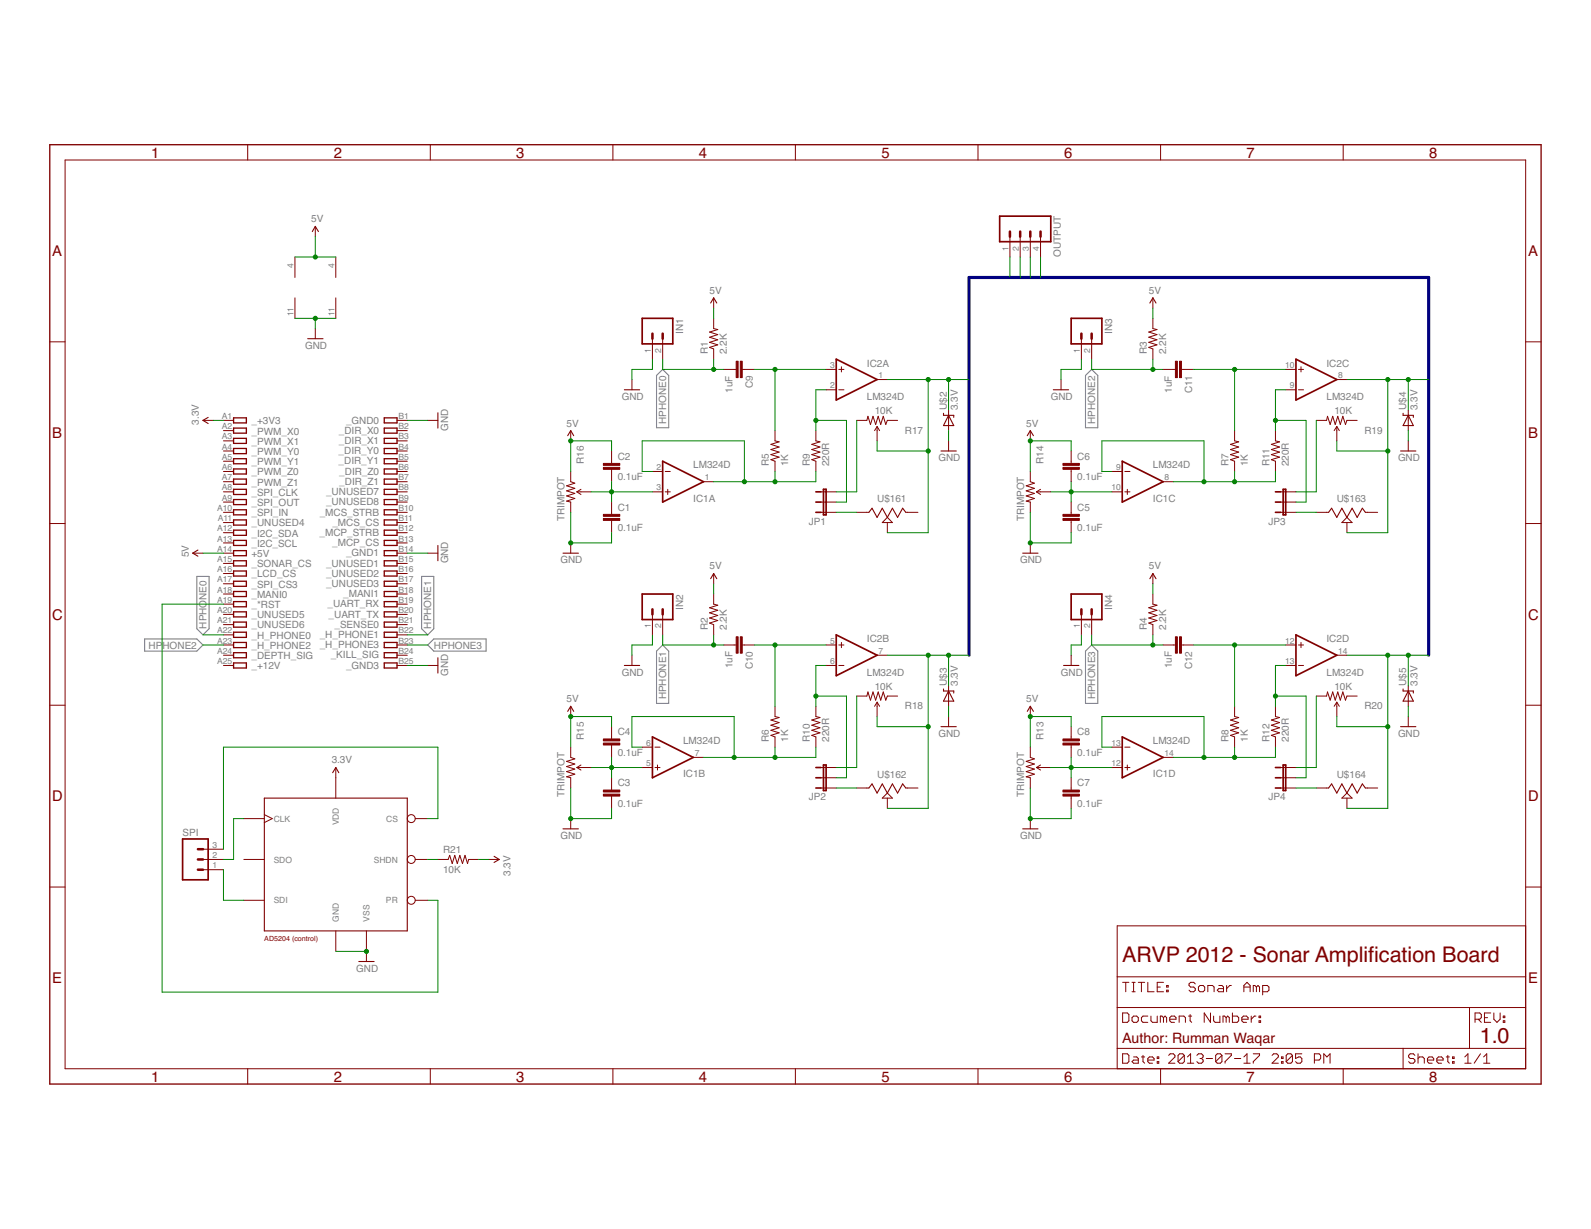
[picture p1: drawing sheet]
<svg xmlns="http://www.w3.org/2000/svg" width="279mm" height="216mm" viewBox="0 0 279 216" stroke-linecap="round" stroke-linejoin="round" font-family="sans-serif">
<defs><g id="words">
<g font-size="3.8" fill="#800000">
<text x="197.1" y="168.9">ARVP 2012 - Sonar Amplifcation Board</text>
<text x="240.3" y="168.9">i</text>
<text x="259.9" y="183.3">1.0</text>
</g>
<g font-size="2.6" fill="#800000">
<text x="26.5" y="27.7">1</text>
<text x="58.6" y="27.7">2</text>
<text x="90.7" y="27.7">3</text>
<text x="122.7" y="27.7">4</text>
<text x="154.8" y="27.7">5</text>
<text x="186.9" y="27.7">6</text>
<text x="218.9" y="27.7">7</text>
<text x="251" y="27.7">8</text>
<text x="9.2" y="45">A</text>
<text x="268.4" y="45">A</text>
<text x="9.2" y="76.9">B</text>
<text x="268.4" y="76.9">B</text>
<text x="9.2" y="108.9">C</text>
<text x="268.4" y="108.9">C</text>
<text x="9.2" y="140.8">D</text>
<text x="268.4" y="140.8">D</text>
<text x="9.2" y="172.7">E</text>
<text x="268.4" y="172.7">E</text>
<text x="26.5" y="190">1</text>
<text x="58.6" y="190">2</text>
<text x="90.7" y="190">3</text>
<text x="122.7" y="190">4</text>
<text x="154.8" y="190">5</text>
<text x="186.9" y="190">6</text>
<text x="218.9" y="190">7</text>
<text x="251" y="190">8</text>
</g>
<text font-size="2.5" fill="#800000" x="197.1" y="183.3">Author: Rumman Waqar</text>
<g font-size="1.8" fill="#808080">
<text x="54.7" y="39.1">5V</text>
<text x="186.3" y="45.2" transform="rotate(-90 186.3 45.2)">OUTPUT</text>
<text x="124.6" y="51.6">5V</text>
<text x="201.7" y="51.6">5V</text>
<text x="119.9" y="58.6" transform="rotate(-90 119.9 58.6)">IN1</text>
<text x="195.3" y="58.6" transform="rotate(-90 195.3 58.6)">IN3</text>
<text x="53.6" y="61.3">GND</text>
<text x="124.3" y="62.2" transform="rotate(-90 124.3 62.2)">R1</text>
<text x="127.7" y="62.2" transform="rotate(-90 127.7 62.2)">2.2K</text>
<text x="152.2" y="64.4">IC2A</text>
<text x="201.4" y="62.2" transform="rotate(-90 201.4 62.2)">R3</text>
<text x="204.8" y="62.2" transform="rotate(-90 204.8 62.2)">2.2K</text>
<text x="233" y="64.4">IC2C</text>
<text x="109.2" y="70.3">GND</text>
<text x="128.6" y="69" transform="rotate(-90 128.6 69)">1uF</text>
<text x="132.2" y="68.2" transform="rotate(-90 132.2 68.2)">C9</text>
<text x="152.2" y="70.3">LM324D</text>
<text x="184.5" y="70.3">GND</text>
<text x="205.8" y="69" transform="rotate(-90 205.8 69)">1uF</text>
<text x="209.4" y="69.1" transform="rotate(-90 209.4 69.1)">C11</text>
<text x="233" y="70.3">LM324D</text>
<text x="34.9" y="74.6" transform="rotate(-90 34.9 74.6)">3.3V</text>
<text x="44.2" y="76.3">_PWM_X0</text>
<text x="44.2" y="74.5">_+3V3</text>
<text x="59.5" y="76.2">_DIR_X0</text>
<text x="60.8" y="74.4">_GND0</text>
<text x="78.7" y="75.6" transform="rotate(-90 78.7 75.6)">GND</text>
<text x="99.5" y="74.9">5V</text>
<text x="117" y="74.5" transform="rotate(-90 117 74.5)">HPHONE0</text>
<text x="153.6" y="72.8">10K</text>
<text x="158.9" y="76.2">R17</text>
<text x="166.2" y="72.1" transform="rotate(-90 166.2 72.1)">U$2</text>
<text x="168.2" y="72.1" transform="rotate(-90 168.2 72.1)">3.3V</text>
<text x="180.2" y="74.9">5V</text>
<text x="192.3" y="74.5" transform="rotate(-90 192.3 74.5)">HPHONE2</text>
<text x="234.3" y="72.8">10K</text>
<text x="239.6" y="76.2">R19</text>
<text x="247" y="72.1" transform="rotate(-90 247 72.1)">U$4</text>
<text x="248.9" y="72.1" transform="rotate(-90 248.9 72.1)">3.3V</text>
<text x="44.2" y="78.1">_PWM_X1</text>
<text x="44.2" y="79.9">_PWM_Y0</text>
<text x="44.2" y="81.7">_PWM_Y1</text>
<text x="44.2" y="83.5">_PWM_Z0</text>
<text x="59.5" y="81.6">_DIR_Y1</text>
<text x="59.5" y="79.8">_DIR_Y0</text>
<text x="59.5" y="78">_DIR_X1</text>
<text x="59.6" y="83.4">_DIR_Z0</text>
<text x="102.5" y="81.5" transform="rotate(-90 102.5 81.5)">R16</text>
<text x="108.5" y="80.8">C2</text>
<text x="121.7" y="82.3">LM324D</text>
<text x="135" y="81.9" transform="rotate(-90 135 81.9)">R5</text>
<text x="138.4" y="81.9" transform="rotate(-90 138.4 81.9)">1K</text>
<text x="142.2" y="81.9" transform="rotate(-90 142.2 81.9)">R9</text>
<text x="145.6" y="81.9" transform="rotate(-90 145.6 81.9)">220R</text>
<text x="164.8" y="81">GND</text>
<text x="183.2" y="81.5" transform="rotate(-90 183.2 81.5)">R14</text>
<text x="189.2" y="80.8">C6</text>
<text x="202.5" y="82.3">LM324D</text>
<text x="215.8" y="81.9" transform="rotate(-90 215.8 81.9)">R7</text>
<text x="219.1" y="81.9" transform="rotate(-90 219.1 81.9)">1K</text>
<text x="222.9" y="81.9" transform="rotate(-90 222.9 81.9)">R11</text>
<text x="226.3" y="81.9" transform="rotate(-90 226.3 81.9)">220R</text>
<text x="245.5" y="81">GND</text>
<text x="44.2" y="85.3">_PWM_Z1</text>
<text x="44.2" y="88.9">_SPI_OUT</text>
<text x="44.2" y="87.1">_SPI_CLK</text>
<text x="57.3" y="88.8">_UNUSED8</text>
<text x="57.3" y="87">_UNUSED7</text>
<text x="59.6" y="85.2">_DIR_Z1</text>
<text x="108.5" y="84.3">0.1uF</text>
<text x="108.5" y="89.7">C1</text>
<text x="121.7" y="88.1">IC1A</text>
<text x="154" y="88.2">U$161</text>
<text x="189.2" y="84.3">0.1uF</text>
<text x="189.2" y="89.7">C5</text>
<text x="202.5" y="88.1">IC1C</text>
<text x="234.8" y="88.2">U$163</text>
<text x="44.2" y="94.3">_I2C_SDA</text>
<text x="44.2" y="90.7">_SPI_IN</text>
<text x="44.2" y="92.5">_UNUSED4</text>
<text x="56.1" y="94.2">_MCP_STRB</text>
<text x="56.2" y="90.6">_MCS_STRB</text>
<text x="58.4" y="95.9">_MCP_CS</text>
<text x="58.4" y="92.4">_MCS_CS</text>
<text x="99.1" y="91.6" transform="rotate(-90 99.1 91.6)">TRIMPOT</text>
<text x="108.5" y="93.3">0.1uF</text>
<text x="142.1" y="92.1">JP1</text>
<text x="179.9" y="91.6" transform="rotate(-90 179.9 91.6)">TRIMPOT</text>
<text x="189.2" y="93.3">0.1uF</text>
<text x="222.8" y="92.1">JP3</text>
<text x="33.1" y="97.9" transform="rotate(-90 33.1 97.9)">5V</text>
<text x="44.2" y="96.1">_I2C_SCL</text>
<text x="44.2" y="101.4">_LCD_CS</text>
<text x="44.2" y="99.6">_SONAR_CS</text>
<text x="44.2" y="97.9">+5V</text>
<text x="57.3" y="99.5">_UNUSED1</text>
<text x="57.3" y="101.3">_UNUSED2</text>
<text x="60.8" y="97.7">_GND1</text>
<text x="78.7" y="99" transform="rotate(-90 78.7 99)">GND</text>
<text x="98.4" y="99">GND</text>
<text x="124.6" y="100">5V</text>
<text x="179.1" y="99">GND</text>
<text x="201.7" y="100">5V</text>
<text x="44.2" y="105">_MANI0</text>
<text x="44.2" y="106.8">_*RST</text>
<text x="44.2" y="103.2">_SPI_CS3</text>
<text x="57.3" y="103.1">_UNUSED3</text>
<text x="57.5" y="106.7">_UART_RX</text>
<text x="60.3" y="104.9">_MANI1</text>
<text x="119.9" y="107.1" transform="rotate(-90 119.9 107.1)">IN2</text>
<text x="195.3" y="107.1" transform="rotate(-90 195.3 107.1)">IN4</text>
<text x="26.1" y="113.9">HP</text>
<text x="28.5" y="113.9">HONE2</text>
<text x="36.3" y="110.4" transform="rotate(-90 36.3 110.4)">HPHONE0</text>
<text x="44.2" y="108.6">_UNUSED5</text>
<text x="44.2" y="110.4">_UNUSED6</text>
<text x="44.2" y="112.2">_H_PHONE0</text>
<text x="44.2" y="114">_H_PHONE2</text>
<text x="56.2" y="113.9">_H_PHONE3</text>
<text x="56.2" y="112.1">_H_PHONE1</text>
<text x="57.7" y="108.5">_UART_TX</text>
<text x="58.8" y="110.3">_SENSE0</text>
<text x="75.7" y="110.4" transform="rotate(-90 75.7 110.4)">HPHONE1</text>
<text x="76.2" y="113.9">HPHONE3</text>
<text x="124.3" y="110.6" transform="rotate(-90 124.3 110.6)">R2</text>
<text x="127.7" y="110.6" transform="rotate(-90 127.7 110.6)">2.2K</text>
<text x="152.2" y="112.9">IC2B</text>
<text x="201.4" y="110.6" transform="rotate(-90 201.4 110.6)">R4</text>
<text x="204.8" y="110.6" transform="rotate(-90 204.8 110.6)">2.2K</text>
<text x="233" y="112.9">IC2D</text>
<text x="44.2" y="115.8">_DEPTH_SIG</text>
<text x="44.2" y="117.6">_+12V</text>
<text x="58.1" y="115.7">_KILL_SIG</text>
<text x="60.8" y="117.5">_GND3</text>
<text x="78.7" y="118.7" transform="rotate(-90 78.7 118.7)">GND</text>
<text x="109.2" y="118.7">GND</text>
<text x="128.6" y="117.4" transform="rotate(-90 128.6 117.4)">1uF</text>
<text x="132.2" y="117.6" transform="rotate(-90 132.2 117.6)">C10</text>
<text x="152.2" y="118.7">LM324D</text>
<text x="186.3" y="118.7">GND</text>
<text x="205.8" y="117.4" transform="rotate(-90 205.8 117.4)">1uF</text>
<text x="209.4" y="117.6" transform="rotate(-90 209.4 117.6)">C12</text>
<text x="233" y="118.7">LM324D</text>
<text x="99.5" y="123.4">5V</text>
<text x="117" y="122.9" transform="rotate(-90 117 122.9)">HPHONE1</text>
<text x="153.6" y="121.2">10K</text>
<text x="158.9" y="124.6">R18</text>
<text x="166.2" y="120.5" transform="rotate(-90 166.2 120.5)">U$3</text>
<text x="168.2" y="120.5" transform="rotate(-90 168.2 120.5)">3.3V</text>
<text x="180.2" y="123.4">5V</text>
<text x="192.3" y="122.9" transform="rotate(-90 192.3 122.9)">HPHONE3</text>
<text x="234.3" y="121.2">10K</text>
<text x="239.6" y="124.6">R20</text>
<text x="247" y="120.5" transform="rotate(-90 247 120.5)">U$5</text>
<text x="248.9" y="120.5" transform="rotate(-90 248.9 120.5)">3.3V</text>
<text x="102.5" y="130" transform="rotate(-90 102.5 130)">R15</text>
<text x="108.5" y="129.2">C4</text>
<text x="120" y="130.7">LM324D</text>
<text x="135" y="130.4" transform="rotate(-90 135 130.4)">R6</text>
<text x="138.4" y="130.4" transform="rotate(-90 138.4 130.4)">1K</text>
<text x="142.2" y="130.4" transform="rotate(-90 142.2 130.4)">R10</text>
<text x="145.6" y="130.4" transform="rotate(-90 145.6 130.4)">220R</text>
<text x="164.8" y="129.5">GND</text>
<text x="183.2" y="130" transform="rotate(-90 183.2 130)">R13</text>
<text x="189.2" y="129.2">C8</text>
<text x="202.5" y="130.7">LM324D</text>
<text x="215.8" y="130.4" transform="rotate(-90 215.8 130.4)">R8</text>
<text x="219.1" y="130.4" transform="rotate(-90 219.1 130.4)">1K</text>
<text x="222.9" y="130.4" transform="rotate(-90 222.9 130.4)">R12</text>
<text x="226.3" y="130.4" transform="rotate(-90 226.3 130.4)">220R</text>
<text x="245.5" y="129.5">GND</text>
<text x="58.2" y="134.1">3.3V</text>
<text x="108.5" y="132.8">0.1uF</text>
<text x="120" y="136.5">IC1B</text>
<text x="154" y="136.6">U$162</text>
<text x="189.2" y="132.8">0.1uF</text>
<text x="202.5" y="136.5">IC1D</text>
<text x="234.8" y="136.6">U$164</text>
<text x="99.1" y="140" transform="rotate(-90 99.1 140)">TRIMPOT</text>
<text x="108.5" y="141.7">0.1uF</text>
<text x="108.5" y="138.2">C3</text>
<text x="142.1" y="140.6">JP2</text>
<text x="179.9" y="140" transform="rotate(-90 179.9 140)">TRIMPOT</text>
<text x="189.2" y="141.7">0.1uF</text>
<text x="189.2" y="138.2">C7</text>
<text x="222.8" y="140.6">JP4</text>
<text x="32.1" y="146.9">SPI</text>
<text x="77.8" y="149.9">R21</text>
<text x="98.4" y="147.4">GND</text>
<text x="179.1" y="147.4">GND</text>
<text x="77.8" y="153.3">10K</text>
<text x="89.6" y="153.9" transform="rotate(-90 89.6 153.9)">3.3V</text>
<text x="62.6" y="170.7">GND</text>
</g>
<g font-size="1.5" fill="#808080">
<text x="51.5" y="47.1" transform="rotate(-90 51.5 47.1)">4</text>
<text x="58.7" y="47.1" transform="rotate(-90 58.7 47.1)">4</text>
<text x="177.1" y="44" transform="rotate(-90 177.1 44)">1</text>
<text x="178.9" y="44" transform="rotate(-90 178.9 44)">2</text>
<text x="180.7" y="44" transform="rotate(-90 180.7 44)">3</text>
<text x="182.5" y="44" transform="rotate(-90 182.5 44)">4</text>
<text x="51.5" y="55.5" transform="rotate(-90 51.5 55.5)">11</text>
<text x="58.7" y="55.5" transform="rotate(-90 58.7 55.5)">11</text>
<text x="114.3" y="62" transform="rotate(-90 114.3 62)">1</text>
<text x="116.1" y="62" transform="rotate(-90 116.1 62)">2</text>
<text x="145.8" y="64.6">3</text>
<text x="189.7" y="62" transform="rotate(-90 189.7 62)">1</text>
<text x="191.5" y="62" transform="rotate(-90 191.5 62)">2</text>
<text x="225.7" y="64.6">10</text>
<text x="145.8" y="68.2">2</text>
<text x="154.3" y="66.4">1</text>
<text x="226.5" y="68.2">9</text>
<text x="235" y="66.4">8</text>
<text x="39" y="73.6">A1</text>
<text x="39" y="75.4">A2</text>
<text x="39" y="77.2">A3</text>
<text x="70" y="77.2">B3</text>
<text x="70" y="75.4">B2</text>
<text x="70" y="73.6">B1</text>
<text x="39" y="79">A4</text>
<text x="39" y="80.8">A5</text>
<text x="39" y="82.6">A6</text>
<text x="70" y="82.6">B6</text>
<text x="70" y="80.8">B5</text>
<text x="70" y="79">B4</text>
<text x="115.3" y="82.6">2</text>
<text x="196" y="82.6">9</text>
<text x="38.2" y="89.7">A10</text>
<text x="39" y="84.4">A7</text>
<text x="39" y="86.2">A8</text>
<text x="39" y="88">A9</text>
<text x="70" y="89.7">B10</text>
<text x="70" y="88">B9</text>
<text x="70" y="86.2">B8</text>
<text x="70" y="84.4">B7</text>
<text x="115.3" y="86.2">3</text>
<text x="123.8" y="84.4">1</text>
<text x="195.2" y="86.2">10</text>
<text x="204.5" y="84.4">8</text>
<text x="38.2" y="93.3">A12</text>
<text x="38.2" y="95.1">A13</text>
<text x="38.3" y="91.5">A11</text>
<text x="70" y="95.1">B13</text>
<text x="70" y="93.3">B12</text>
<text x="70" y="91.5">B11</text>
<text x="38.2" y="96.9">A14</text>
<text x="38.2" y="98.7">A15</text>
<text x="38.2" y="100.5">A16</text>
<text x="70" y="100.5">B16</text>
<text x="70" y="98.7">B15</text>
<text x="70" y="96.9">B14</text>
<text x="38.2" y="102.3">A17</text>
<text x="38.2" y="104.1">A18</text>
<text x="38.2" y="105.9">A19</text>
<text x="38.2" y="107.7">A20</text>
<text x="70" y="107.7">B20</text>
<text x="70" y="105.9">B19</text>
<text x="70" y="104.1">B18</text>
<text x="70" y="102.3">B17</text>
<text x="38.2" y="109.5">A21</text>
<text x="38.2" y="111.3">A22</text>
<text x="38.2" y="113.1">A23</text>
<text x="70" y="113.1">B23</text>
<text x="70" y="111.3">B22</text>
<text x="70" y="109.5">B21</text>
<text x="114.3" y="110.4" transform="rotate(-90 114.3 110.4)">1</text>
<text x="116.1" y="110.4" transform="rotate(-90 116.1 110.4)">2</text>
<text x="145.8" y="113.1">5</text>
<text x="189.7" y="110.4" transform="rotate(-90 189.7 110.4)">1</text>
<text x="191.5" y="110.4" transform="rotate(-90 191.5 110.4)">2</text>
<text x="225.7" y="113.1">12</text>
<text x="38.2" y="114.9">A24</text>
<text x="38.2" y="116.6">A25</text>
<text x="70" y="116.6">B25</text>
<text x="70" y="114.9">B24</text>
<text x="145.8" y="116.6">6</text>
<text x="154.3" y="114.9">7</text>
<text x="225.7" y="116.6">13</text>
<text x="235" y="114.9">14</text>
<text x="113.5" y="131">6</text>
<text x="195.2" y="131">13</text>
<text x="113.5" y="134.6">5</text>
<text x="122" y="132.8">7</text>
<text x="195.2" y="134.6">12</text>
<text x="204.5" y="132.8">14</text>
<text x="37.3" y="148.9">3</text>
<text x="48.1" y="144.3">CLK</text>
<text x="59.5" y="145" transform="rotate(-90 59.5 145)">VDD</text>
<text x="67.8" y="144.3">CS</text>
<text x="37.3" y="152.5">1</text>
<text x="37.3" y="150.7">2</text>
<text x="48.1" y="151.5">SDO</text>
<text x="65.7" y="151.5">SHDN</text>
<text x="48.1" y="158.7">SDI</text>
<text x="59.5" y="161.9" transform="rotate(-90 59.5 161.9)">GND</text>
<text x="64.9" y="161.9" transform="rotate(-90 64.9 161.9)">VSS</text>
<text x="67.8" y="158.7">PR</text>
</g>
<text font-size="1.2" fill="#800000" x="46.4" y="165.3">AD5204 (control)</text>
</g></defs>
<g fill="#808080" stroke="#808080" stroke-width=".19">
<path d="M116.4 64.9l1 1.1z"/>
<path d="M117.4 66v9.1z"/>
<path d="M115.3 66l1.1-1.1z"/>
<path d="M115.3 66v9.1z"/>
<path d="M115.3 75.1h2.1z"/>
<path d="M34.6 110.4l1 1.1z"/>
<path d="M34.6 101.3v9.1z"/>
<path d="M35.6 111.5l1.1-1.1z"/>
<path d="M36.7 101.3v9.1z"/>
<path d="M34.6 101.3h2.1z"/>
<path d="M116.4 113.3l1 1.1z"/>
<path d="M117.4 114.4v9.2z"/>
<path d="M116.4 113.3l-1.1 1.1z"/>
<path d="M115.3 114.4v9.2z"/>
<path d="M115.3 123.6h2.1z"/>
<path d="M74 110.4l1.1 1.1z"/>
<path d="M74 101.3v9.1z"/>
<path d="M76.2 110.4l-1.1 1.1z"/>
<path d="M76.2 101.3v9.1z"/>
<path d="M74 101.3h2.2z"/>
<path d="M191.7 64.9l1.1 1.1z"/>
<path d="M192.8 66v9.1z"/>
<path d="M190.6 66l1.1-1.1z"/>
<path d="M190.6 66v9.1z"/>
<path d="M190.6 75.1h2.2z"/>
<path d="M35.6 113.3l-1 1.1z"/>
<path d="M25.4 114.4h9.2z"/>
<path d="M34.6 112.2l1 1.1z"/>
<path d="M25.4 112.2h9.2z"/>
<path d="M25.4 112.2v2.2z"/>
<path d="M191.7 113.3l1.1 1.1z"/>
<path d="M192.8 114.4v9.2z"/>
<path d="M191.7 113.3l-1.1 1.1z"/>
<path d="M190.6 114.4v9.2z"/>
<path d="M190.6 123.6h2.2z"/>
<path d="M75.1 113.3l1.1-1.1z"/>
<path d="M76.2 112.2h9.2z"/>
<path d="M75.1 113.3l1.1 1.1z"/>
<path d="M76.2 114.4h9.2z"/>
<path d="M85.4 112.2v2.2z"/>
</g>
<g fill="#800000" stroke="#800000" stroke-width=".23">
<path d="M8.7 25.4v165z"/>
<path d="M8.7 190.4h261.9z"/>
<path d="M270.6 25.4v165z"/>
<path d="M8.7 25.4h261.9z"/>
<path d="M41 73.4h2.3z"/>
<path d="M43.3 73.4v.9z"/>
<path d="M41 74.3h2.3z"/>
<path d="M41 73.4v.9z"/>
<path d="M41 75.2h2.3z"/>
<path d="M43.3 75.2v.9z"/>
<path d="M41 76.1h2.3z"/>
<path d="M41 75.2v.9z"/>
<path d="M41 77h2.3z"/>
<path d="M43.3 77v.9z"/>
<path d="M41 77.9h2.3z"/>
<path d="M41 77v.9z"/>
<path d="M41 78.8h2.3z"/>
<path d="M43.3 78.8v.9z"/>
<path d="M41 79.7h2.3z"/>
<path d="M41 78.8v.9z"/>
<path d="M41 80.6h2.3z"/>
<path d="M43.3 80.6v.9z"/>
<path d="M41 81.5h2.3z"/>
<path d="M41 80.6v.9z"/>
<path d="M41 82.4h2.3z"/>
<path d="M43.3 82.4v.9z"/>
<path d="M41 83.3h2.3z"/>
<path d="M41 82.4v.9z"/>
<path d="M41 84.2h2.3z"/>
<path d="M43.3 84.2v.9z"/>
<path d="M41 85.1h2.3z"/>
<path d="M41 84.2v.9z"/>
<path d="M41 86h2.3z"/>
<path d="M43.3 86v.9z"/>
<path d="M41 86.9h2.3z"/>
<path d="M41 86v.9z"/>
<path d="M41 87.8h2.3z"/>
<path d="M43.3 87.8v.8z"/>
<path d="M41 88.6h2.3z"/>
<path d="M41 87.8v.8z"/>
<path d="M41 89.6h2.3z"/>
<path d="M43.3 89.6v.8z"/>
<path d="M41 90.4h2.3z"/>
<path d="M41 89.6v.8z"/>
<path d="M41 91.3h2.3z"/>
<path d="M43.3 91.3v.9z"/>
<path d="M41 92.2h2.3z"/>
<path d="M41 91.3v.9z"/>
<path d="M41 93.1h2.3z"/>
<path d="M43.3 93.1v.9z"/>
<path d="M41 94h2.3z"/>
<path d="M41 93.1v.9z"/>
<path d="M41 94.9h2.3z"/>
<path d="M43.3 94.9v.9z"/>
<path d="M41 95.8h2.3z"/>
<path d="M41 94.9v.9z"/>
<path d="M41 96.7h2.3z"/>
<path d="M43.3 96.7v.9z"/>
<path d="M41 97.6h2.3z"/>
<path d="M41 96.7v.9z"/>
<path d="M41 98.5h2.3z"/>
<path d="M43.3 98.5v.9z"/>
<path d="M41 99.4h2.3z"/>
<path d="M41 98.5v.9z"/>
<path d="M41 100.3h2.3z"/>
<path d="M43.3 100.3v.9z"/>
<path d="M41 101.2h2.3z"/>
<path d="M41 100.3v.9z"/>
<path d="M41 102.1h2.3z"/>
<path d="M43.3 102.1v.9z"/>
<path d="M41 103h2.3z"/>
<path d="M41 102.1v.9z"/>
<path d="M41 103.9h2.3z"/>
<path d="M43.3 103.9v.9z"/>
<path d="M41 104.8h2.3z"/>
<path d="M41 103.9v.9z"/>
<path d="M41 105.7h2.3z"/>
<path d="M43.3 105.7v.9z"/>
<path d="M41 106.6h2.3z"/>
<path d="M41 105.7v.9z"/>
<path d="M41 107.5h2.3z"/>
<path d="M43.3 107.5v.9z"/>
<path d="M41 108.4h2.3z"/>
<path d="M41 107.5v.9z"/>
<path d="M41 109.3h2.3z"/>
<path d="M43.3 109.3v.9z"/>
<path d="M41 110.2h2.3z"/>
<path d="M41 109.3v.9z"/>
<path d="M41 111.1h2.3z"/>
<path d="M43.3 111.1v.9z"/>
<path d="M41 112h2.3z"/>
<path d="M41 111.1v.9z"/>
<path d="M41 112.9h2.3z"/>
<path d="M43.3 112.9v.9z"/>
<path d="M41 113.8h2.3z"/>
<path d="M41 112.9v.9z"/>
<path d="M41 114.7h2.3z"/>
<path d="M43.3 114.7v.8z"/>
<path d="M41 115.5h2.3z"/>
<path d="M41 114.7v.8z"/>
<path d="M41 116.5h2.3z"/>
<path d="M43.3 116.5v.8z"/>
<path d="M41 117.3h2.3z"/>
<path d="M41 116.5v.8z"/>
<path d="M67.5 117.3h2.2z"/>
<path d="M67.5 116.5v.8z"/>
<path d="M67.5 116.5h2.2z"/>
<path d="M69.7 116.5v.8z"/>
<path d="M67.5 115.5h2.2z"/>
<path d="M67.5 114.7v.8z"/>
<path d="M67.5 114.7h2.2z"/>
<path d="M69.7 114.7v.8z"/>
<path d="M67.5 113.8h2.2z"/>
<path d="M67.5 112.9v.9z"/>
<path d="M67.5 112.9h2.2z"/>
<path d="M69.7 112.9v.9z"/>
<path d="M67.5 112h2.2z"/>
<path d="M67.5 111.1v.9z"/>
<path d="M67.5 111.1h2.2z"/>
<path d="M69.7 111.1v.9z"/>
<path d="M67.5 110.2h2.2z"/>
<path d="M67.5 109.3v.9z"/>
<path d="M67.5 109.3h2.2z"/>
<path d="M69.7 109.3v.9z"/>
<path d="M67.5 108.4h2.2z"/>
<path d="M67.5 107.5v.9z"/>
<path d="M67.5 107.5h2.2z"/>
<path d="M69.7 107.5v.9z"/>
<path d="M67.5 106.6h2.2z"/>
<path d="M67.5 105.7v.9z"/>
<path d="M67.5 105.7h2.2z"/>
<path d="M69.7 105.7v.9z"/>
<path d="M67.5 104.8h2.2z"/>
<path d="M67.5 103.9v.9z"/>
<path d="M67.5 103.9h2.2z"/>
<path d="M69.7 103.9v.9z"/>
<path d="M67.5 103h2.2z"/>
<path d="M67.5 102.1v.9z"/>
<path d="M67.5 102.1h2.2z"/>
<path d="M69.7 102.1v.9z"/>
<path d="M67.5 101.2h2.2z"/>
<path d="M67.5 100.3v.9z"/>
<path d="M67.5 100.3h2.2z"/>
<path d="M69.7 100.3v.9z"/>
<path d="M67.5 99.4h2.2z"/>
<path d="M67.5 98.5v.9z"/>
<path d="M67.5 98.5h2.2z"/>
<path d="M69.7 98.5v.9z"/>
<path d="M67.5 97.6h2.2z"/>
<path d="M67.5 96.7v.9z"/>
<path d="M67.5 96.7h2.2z"/>
<path d="M69.7 96.7v.9z"/>
<path d="M67.5 95.8h2.2z"/>
<path d="M67.5 94.9v.9z"/>
<path d="M67.5 94.9h2.2z"/>
<path d="M69.7 94.9v.9z"/>
<path d="M67.5 94h2.2z"/>
<path d="M67.5 93.1v.9z"/>
<path d="M67.5 93.1h2.2z"/>
<path d="M69.7 93.1v.9z"/>
<path d="M67.5 92.2h2.2z"/>
<path d="M67.5 91.3v.9z"/>
<path d="M67.5 91.3h2.2z"/>
<path d="M69.7 91.3v.9z"/>
<path d="M67.5 90.4h2.2z"/>
<path d="M67.5 89.6v.8z"/>
<path d="M67.5 89.6h2.2z"/>
<path d="M69.7 89.6v.8z"/>
<path d="M67.5 88.6h2.2z"/>
<path d="M67.5 87.8v.8z"/>
<path d="M67.5 87.8h2.2z"/>
<path d="M69.7 87.8v.8z"/>
<path d="M67.5 86.9h2.2z"/>
<path d="M67.5 86v.9z"/>
<path d="M67.5 86h2.2z"/>
<path d="M69.7 86v.9z"/>
<path d="M67.5 85.1h2.2z"/>
<path d="M67.5 84.2v.9z"/>
<path d="M67.5 84.2h2.2z"/>
<path d="M69.7 84.2v.9z"/>
<path d="M67.5 83.3h2.2z"/>
<path d="M67.5 82.4v.9z"/>
<path d="M67.5 82.4h2.2z"/>
<path d="M69.7 82.4v.9z"/>
<path d="M67.5 81.5h2.2z"/>
<path d="M67.5 80.6v.9z"/>
<path d="M67.5 80.6h2.2z"/>
<path d="M69.7 80.6v.9z"/>
<path d="M67.5 79.7h2.2z"/>
<path d="M67.5 78.8v.9z"/>
<path d="M67.5 78.8h2.2z"/>
<path d="M69.7 78.8v.9z"/>
<path d="M67.5 77.9h2.2z"/>
<path d="M67.5 77v.9z"/>
<path d="M67.5 77h2.2z"/>
<path d="M69.7 77v.9z"/>
<path d="M67.5 76.1h2.2z"/>
<path d="M67.5 75.2v.9z"/>
<path d="M67.5 75.2h2.2z"/>
<path d="M69.7 75.2v.9z"/>
<path d="M67.5 74.3h2.2z"/>
<path d="M67.5 73.4v.9z"/>
<path d="M67.5 73.4h2.2z"/>
<path d="M69.7 73.4v.9z"/>
</g>
<g fill="#800000" stroke="#800000" stroke-width=".18">
<path d="M11.4 28.1v159.6z"/>
<path d="M8.7 60h2.7z"/>
<path d="M8.7 92h2.7z"/>
<path d="M8.7 123.9h2.7z"/>
<path d="M8.7 155.8h2.7z"/>
<path d="M11.4 187.7h256.5z"/>
<path d="M43.5 187.7v2.7z"/>
<path d="M75.6 187.7v2.7z"/>
<path d="M107.6 187.7v2.7z"/>
<path d="M139.7 187.7v2.7z"/>
<path d="M171.7 187.7v2.7z"/>
<path d="M203.8 187.7v2.7z"/>
<path d="M235.9 187.7v2.7z"/>
<path d="M267.9 28.1v159.6z"/>
<path d="M267.9 60h2.7z"/>
<path d="M267.9 92h2.7z"/>
<path d="M267.9 123.9h2.7z"/>
<path d="M267.9 155.8h2.7z"/>
<path d="M11.4 28.1h256.5z"/>
<path d="M43.5 25.4v2.7z"/>
<path d="M75.6 25.4v2.7z"/>
<path d="M107.6 25.4v2.7z"/>
<path d="M139.7 25.4v2.7z"/>
<path d="M171.7 25.4v2.7z"/>
<path d="M203.8 25.4v2.7z"/>
<path d="M235.9 25.4v2.7z"/>
<path d="M39.2 73.9h1.8z"/>
<path d="M39.2 75.6h1.8z"/>
<path d="M39.2 77.4h1.8z"/>
<path d="M39.2 79.2h1.8z"/>
<path d="M39.2 81h1.8z"/>
<path d="M39.2 82.8h1.8z"/>
<path d="M39.2 84.6h1.8z"/>
<path d="M39.2 86.4h1.8z"/>
<path d="M39.2 88.2h1.8z"/>
<path d="M39.2 90h1.8z"/>
<path d="M39.2 91.8h1.8z"/>
<path d="M39.2 93.6h1.8z"/>
<path d="M39.2 95.4h1.8z"/>
<path d="M39.2 97.2h1.8z"/>
<path d="M39.2 99h1.8z"/>
<path d="M39.2 100.8h1.8z"/>
<path d="M39.2 102.6h1.8z"/>
<path d="M39.2 104.4h1.8z"/>
<path d="M39.2 106.1h1.8z"/>
<path d="M39.2 107.9h1.8z"/>
<path d="M39.2 109.7h1.8z"/>
<path d="M39.2 111.5h1.8z"/>
<path d="M39.2 113.3h1.8z"/>
<path d="M39.2 115.1h1.8z"/>
<path d="M39.2 116.9h1.8z"/>
<path d="M69.7 116.9h1.8z"/>
<path d="M69.7 115.1h1.8z"/>
<path d="M69.7 113.3h1.8z"/>
<path d="M69.7 111.5h1.8z"/>
<path d="M69.7 109.7h1.8z"/>
<path d="M69.7 107.9h1.8z"/>
<path d="M69.7 106.1h1.8z"/>
<path d="M69.7 104.4h1.8z"/>
<path d="M69.7 102.6h1.8z"/>
<path d="M69.7 100.8h1.8z"/>
<path d="M69.7 99h1.8z"/>
<path d="M69.7 97.2h1.8z"/>
<path d="M69.7 95.4h1.8z"/>
<path d="M69.7 93.6h1.8z"/>
<path d="M69.7 91.8h1.8z"/>
<path d="M69.7 90h1.8z"/>
<path d="M69.7 88.2h1.8z"/>
<path d="M69.7 86.4h1.8z"/>
<path d="M69.7 84.6h1.8z"/>
<path d="M69.7 82.8h1.8z"/>
<path d="M69.7 81h1.8z"/>
<path d="M69.7 79.2h1.8z"/>
<path d="M69.7 77.4h1.8z"/>
<path d="M69.7 75.6h1.8z"/>
<path d="M69.7 73.9h1.8z"/>
<path d="M114.6 59.5v3.6z"/>
<path d="M116.4 59.5v3.6z"/>
<path d="M114.6 107.9v3.6z"/>
<path d="M116.4 107.9v3.6z"/>
<path d="M189.9 59.5v3.6z"/>
<path d="M191.7 59.5v3.6z"/>
<path d="M189.9 107.9v3.6z"/>
<path d="M191.7 107.9v3.6z"/>
<path d="M177.4 41.6v3.5z"/>
<path d="M179.2 41.6v3.5z"/>
<path d="M180.9 41.6v3.5z"/>
<path d="M182.7 41.6v3.5z"/>
<path d="M125.3 55.9v1.8z"/>
<path d="M125.3 61.3v1.8z"/>
<path d="M124.6 61l.7 .3z"/>
<path d="M124.6 61l1.4-.4z"/>
<path d="M124.6 60.1l1.4 .5z"/>
<path d="M124.6 60.1l1.4-.4z"/>
<path d="M124.6 59.2l1.4 .5z"/>
<path d="M124.6 59.2l1.4-.4z"/>
<path d="M124.6 58.3l1.4 .5z"/>
<path d="M124.6 58.3l1.4-.4z"/>
<path d="M125.3 57.7l.7 .2z"/>
<path d="M125.3 104.4v1.7z"/>
<path d="M125.3 109.7v1.8z"/>
<path d="M124.6 109.5l.7 .2z"/>
<path d="M124.6 109.5l1.4-.5z"/>
<path d="M124.6 108.6l1.4 .4z"/>
<path d="M124.6 108.6l1.4-.5z"/>
<path d="M124.6 107.7l1.4 .4z"/>
<path d="M124.6 107.7l1.4-.5z"/>
<path d="M124.6 106.8l1.4 .4z"/>
<path d="M124.6 106.8l1.4-.5z"/>
<path d="M125.3 106.1l.7 .2z"/>
<path d="M202.5 55.9v1.8z"/>
<path d="M202.5 61.3v1.8z"/>
<path d="M201.7 61l.8 .3z"/>
<path d="M201.7 61l1.5-.4z"/>
<path d="M201.7 60.1l1.5 .5z"/>
<path d="M201.7 60.1l1.5-.4z"/>
<path d="M201.7 59.2l1.5 .5z"/>
<path d="M201.7 59.2l1.5-.4z"/>
<path d="M201.7 58.3l1.5 .5z"/>
<path d="M201.7 58.3l1.5-.4z"/>
<path d="M202.5 57.7l.7 .2z"/>
<path d="M202.5 104.4v1.7z"/>
<path d="M202.5 109.7v1.8z"/>
<path d="M201.7 109.5l.8 .2z"/>
<path d="M201.7 109.5l1.5-.5z"/>
<path d="M201.7 108.6l1.5 .4z"/>
<path d="M201.7 108.6l1.5-.5z"/>
<path d="M201.7 107.7l1.5 .4z"/>
<path d="M201.7 107.7l1.5-.5z"/>
<path d="M201.7 106.8l1.5 .4z"/>
<path d="M201.7 106.8l1.5-.5z"/>
<path d="M202.5 106.1l.7 .2z"/>
<path d="M136.1 75.6v1.8z"/>
<path d="M136.1 81v1.8z"/>
<path d="M135.4 80.8l.7 .2z"/>
<path d="M135.4 80.8l1.4-.5z"/>
<path d="M135.4 79.9l1.4 .4z"/>
<path d="M135.4 79.9l1.4-.5z"/>
<path d="M135.4 79l1.4 .4z"/>
<path d="M135.4 79l1.4-.5z"/>
<path d="M135.4 78.1l1.4 .4z"/>
<path d="M135.4 78.1l1.4-.5z"/>
<path d="M136.1 77.4l.7 .2z"/>
<path d="M136.1 124.1v1.8z"/>
<path d="M136.1 129.5v1.8z"/>
<path d="M135.4 129.2l.7 .3z"/>
<path d="M135.4 129.2l1.4-.5z"/>
<path d="M135.4 128.3l1.4 .4z"/>
<path d="M135.4 128.3l1.4-.5z"/>
<path d="M135.4 127.4l1.4 .4z"/>
<path d="M135.4 127.4l1.4-.5z"/>
<path d="M135.4 126.5l1.4 .4z"/>
<path d="M135.4 126.5l1.4-.5z"/>
<path d="M136.1 125.9l.7 .1z"/>
<path d="M216.8 75.6v1.8z"/>
<path d="M216.8 81v1.8z"/>
<path d="M216.1 80.8l.7 .2z"/>
<path d="M216.1 80.8l1.4-.5z"/>
<path d="M216.1 79.9l1.4 .4z"/>
<path d="M216.1 79.9l1.4-.5z"/>
<path d="M216.1 79l1.4 .4z"/>
<path d="M216.1 79l1.4-.5z"/>
<path d="M216.1 78.1l1.4 .4z"/>
<path d="M216.1 78.1l1.4-.5z"/>
<path d="M216.8 77.4l.7 .2z"/>
<path d="M216.8 124.1v1.8z"/>
<path d="M216.8 129.5v1.8z"/>
<path d="M216.1 129.2l.7 .3z"/>
<path d="M216.1 129.2l1.4-.5z"/>
<path d="M216.1 128.3l1.4 .4z"/>
<path d="M216.1 128.3l1.4-.5z"/>
<path d="M216.1 127.4l1.4 .4z"/>
<path d="M216.1 127.4l1.4-.5z"/>
<path d="M216.1 126.5l1.4 .4z"/>
<path d="M216.1 126.5l1.4-.5z"/>
<path d="M216.8 125.9l.7 .1z"/>
<path d="M143.3 75.6v1.8z"/>
<path d="M143.3 81v1.8z"/>
<path d="M142.6 80.8l.7 .2z"/>
<path d="M142.6 80.8l1.4-.5z"/>
<path d="M142.6 79.9l1.4 .4z"/>
<path d="M142.6 79.9l1.4-.5z"/>
<path d="M142.6 79l1.4 .4z"/>
<path d="M142.6 79l1.4-.5z"/>
<path d="M142.6 78.1l1.4 .4z"/>
<path d="M142.6 78.1l1.4-.5z"/>
<path d="M143.3 77.4l.7 .2z"/>
<path d="M143.3 124.1v1.8z"/>
<path d="M143.3 129.5v1.8z"/>
<path d="M142.6 129.2l.7 .3z"/>
<path d="M142.6 129.2l1.4-.5z"/>
<path d="M142.6 128.3l1.4 .4z"/>
<path d="M142.6 128.3l1.4-.5z"/>
<path d="M142.6 127.4l1.4 .4z"/>
<path d="M142.6 127.4l1.4-.5z"/>
<path d="M142.6 126.5l1.4 .4z"/>
<path d="M142.6 126.5l1.4-.5z"/>
<path d="M143.3 125.9l.7 .1z"/>
<path d="M224 75.6v1.8z"/>
<path d="M224 81v1.8z"/>
<path d="M223.3 80.8l.7 .2z"/>
<path d="M223.3 80.8l1.4-.5z"/>
<path d="M223.3 79.9l1.4 .4z"/>
<path d="M223.3 79.9l1.4-.5z"/>
<path d="M223.3 79l1.4 .4z"/>
<path d="M223.3 79l1.4-.5z"/>
<path d="M223.3 78.1l1.4 .4z"/>
<path d="M223.3 78.1l1.4-.5z"/>
<path d="M224 77.4l.7 .2z"/>
<path d="M224 124.1v1.8z"/>
<path d="M224 129.5v1.8z"/>
<path d="M223.3 129.2l.7 .3z"/>
<path d="M223.3 129.2l1.4-.5z"/>
<path d="M223.3 128.3l1.4 .4z"/>
<path d="M223.3 128.3l1.4-.5z"/>
<path d="M223.3 127.4l1.4 .4z"/>
<path d="M223.3 127.4l1.4-.5z"/>
<path d="M223.3 126.5l1.4 .4z"/>
<path d="M223.3 126.5l1.4-.5z"/>
<path d="M224 125.9l.7 .1z"/>
<path d="M114.6 82.8h1.8z"/>
<path d="M114.6 86.4h1.8z"/>
<path d="M123.5 84.6h1.8z"/>
<path d="M117.3 86v.9z"/>
<path d="M116.8 86.4h.9z"/>
<path d="M116.8 82.8h.9z"/>
<path d="M112.8 131.3h1.8z"/>
<path d="M112.8 134.8h1.8z"/>
<path d="M121.8 133.1h1.7z"/>
<path d="M115.5 134.4v.9z"/>
<path d="M115 134.8h.9z"/>
<path d="M115 131.3h.9z"/>
<path d="M195.3 82.8h1.8z"/>
<path d="M195.3 86.4h1.8z"/>
<path d="M204.3 84.6h1.8z"/>
<path d="M198 86v.9z"/>
<path d="M197.5 86.4h.9z"/>
<path d="M197.5 82.8h.9z"/>
<path d="M195.3 131.3h1.8z"/>
<path d="M195.3 134.8h1.8z"/>
<path d="M204.3 133.1h1.8z"/>
<path d="M198 134.4v.9z"/>
<path d="M197.5 134.8h.9z"/>
<path d="M197.5 131.3h.9z"/>
<path d="M51.8 45.1v3.6z"/>
<path d="M51.8 52.3v3.6z"/>
<path d="M145.1 68.5h1.8z"/>
<path d="M145.1 64.9h1.8z"/>
<path d="M154 66.7h1.8z"/>
<path d="M147.8 64.4v.9z"/>
<path d="M147.3 64.9h.9z"/>
<path d="M147.3 68.5h.9z"/>
<path d="M145.1 116.9h1.8z"/>
<path d="M145.1 113.3h1.8z"/>
<path d="M154 115.1h1.8z"/>
<path d="M147.8 112.9v.9z"/>
<path d="M147.3 113.3h.9z"/>
<path d="M147.3 116.9h.9z"/>
<path d="M225.8 68.5h1.8z"/>
<path d="M225.8 64.9h1.8z"/>
<path d="M234.8 66.7h1.7z"/>
<path d="M228.5 64.4v.9z"/>
<path d="M228 64.9h.9z"/>
<path d="M228 68.5h.9z"/>
<path d="M225.8 116.9h1.8z"/>
<path d="M225.8 113.3h1.8z"/>
<path d="M234.8 115.1h1.7z"/>
<path d="M228.5 112.9v.9z"/>
<path d="M228 113.3h.9z"/>
<path d="M228 116.9h.9z"/>
<path d="M59 45.1v3.6z"/>
<path d="M59 52.3v3.6z"/>
<path d="M107.4 88.2v1.8z"/>
<path d="M107.4 91.8v1.8z"/>
<path d="M107.4 90v.4z"/>
<path d="M107.4 91.4v.4z"/>
<path d="M107.4 79.2v1.8z"/>
<path d="M107.4 82.8v1.8z"/>
<path d="M107.4 81v.4z"/>
<path d="M107.4 82.5v.3z"/>
<path d="M107.4 136.6v1.8z"/>
<path d="M107.4 140.2v1.8z"/>
<path d="M107.4 138.4v.4z"/>
<path d="M107.4 139.9v.3z"/>
<path d="M107.4 127.7v1.8z"/>
<path d="M107.4 131.3v1.8z"/>
<path d="M107.4 129.5v.3z"/>
<path d="M107.4 130.9v.4z"/>
<path d="M188.1 88.2v1.8z"/>
<path d="M188.1 91.8v1.8z"/>
<path d="M188.1 90v.4z"/>
<path d="M188.1 91.4v.4z"/>
<path d="M188.1 79.2v1.8z"/>
<path d="M188.1 82.8v1.8z"/>
<path d="M188.1 81v.4z"/>
<path d="M188.1 82.5v.3z"/>
<path d="M188.1 136.6v1.8z"/>
<path d="M188.1 140.2v1.8z"/>
<path d="M188.1 138.4v.4z"/>
<path d="M188.1 139.9v.3z"/>
<path d="M188.1 127.7v1.8z"/>
<path d="M188.1 131.3v1.8z"/>
<path d="M188.1 129.5v.3z"/>
<path d="M188.1 130.9v.4z"/>
<path d="M130.7 64.9h1.8z"/>
<path d="M127.1 64.9h1.8z"/>
<path d="M130.4 64.9h.3z"/>
<path d="M128.9 64.9h.4z"/>
<path d="M130.7 113.3h1.8z"/>
<path d="M127.1 113.3h1.8z"/>
<path d="M130.4 113.3h.3z"/>
<path d="M128.9 113.3h.4z"/>
<path d="M207.9 64.9h1.7z"/>
<path d="M204.3 64.9h1.8z"/>
<path d="M207.5 64.9h.4z"/>
<path d="M206.1 64.9h.3z"/>
<path d="M207.9 113.3h1.7z"/>
<path d="M204.3 113.3h1.8z"/>
<path d="M207.5 113.3h.4z"/>
<path d="M206.1 113.3h.3z"/>
<path d="M182.7 134.8h1.8z"/>
<path d="M180.9 131.3v1.8z"/>
<path d="M180.9 133.1l.8 .2z"/>
<path d="M180.2 133.8l1.5-.5z"/>
<path d="M180.2 133.8l1.5 .4z"/>
<path d="M180.2 134.7l1.5-.5z"/>
<path d="M180.2 134.7l1.5 .4z"/>
<path d="M180.2 135.6l1.5-.5z"/>
<path d="M180.2 135.6l1.5 .4z"/>
<path d="M180.2 136.5l1.5-.5z"/>
<path d="M180.2 136.5l.7 .1z"/>
<path d="M182 134.8l.7 .5z"/>
<path d="M182 134.8l.7-.4z"/>
<path d="M180.9 136.6v1.8z"/>
<path d="M182 134.8h.7z"/>
<path d="M182.7 86.4h1.8z"/>
<path d="M180.9 82.8v1.8z"/>
<path d="M180.9 84.6l.8 .3z"/>
<path d="M180.2 85.3l1.5-.4z"/>
<path d="M180.2 85.3l1.5 .5z"/>
<path d="M180.2 86.2l1.5-.4z"/>
<path d="M180.2 86.2l1.5 .5z"/>
<path d="M180.2 87.1l1.5-.4z"/>
<path d="M180.2 87.1l1.5 .5z"/>
<path d="M180.2 88l1.5-.4z"/>
<path d="M180.2 88l.7 .2z"/>
<path d="M182 86.4l.7 .5z"/>
<path d="M182 86.4l.7-.4z"/>
<path d="M180.9 88.2v1.8z"/>
<path d="M182 86.4h.7z"/>
<path d="M102 134.8h1.8z"/>
<path d="M100.2 131.3v1.8z"/>
<path d="M100.2 133.1l.7 .2z"/>
<path d="M99.5 133.8l1.4-.5z"/>
<path d="M99.5 133.8l1.4 .4z"/>
<path d="M99.5 134.7l1.4-.5z"/>
<path d="M99.5 134.7l1.4 .4z"/>
<path d="M99.5 135.6l1.4-.5z"/>
<path d="M99.5 135.6l1.4 .4z"/>
<path d="M99.5 136.5l1.4-.5z"/>
<path d="M99.5 136.5l.7 .1z"/>
<path d="M101.3 134.8l.7 .5z"/>
<path d="M101.3 134.8l.7-.4z"/>
<path d="M100.2 136.6v1.8z"/>
<path d="M101.3 134.8h.7z"/>
<path d="M102 86.4h1.8z"/>
<path d="M100.2 82.8v1.8z"/>
<path d="M100.2 84.6l.7 .3z"/>
<path d="M99.5 85.3l1.4-.4z"/>
<path d="M99.5 85.3l1.4 .5z"/>
<path d="M99.5 86.2l1.4-.4z"/>
<path d="M99.5 86.2l1.4 .5z"/>
<path d="M99.5 87.1l1.4-.4z"/>
<path d="M99.5 87.1l1.4 .5z"/>
<path d="M99.5 88l1.4-.4z"/>
<path d="M99.5 88l.7 .2z"/>
<path d="M101.3 86.4l.7 .5z"/>
<path d="M101.3 86.4l.7-.4z"/>
<path d="M100.2 88.2v1.8z"/>
<path d="M101.3 86.4h.7z"/>
<path d="M154 75.6v1.8z"/>
<path d="M155.8 73.9h1.8z"/>
<path d="M155.8 73.9l-.2 .7z"/>
<path d="M155.1 73.1l.5 1.5z"/>
<path d="M155.1 73.1l-.4 1.5z"/>
<path d="M154.2 73.1l.5 1.5z"/>
<path d="M154.2 73.1l-.4 1.5z"/>
<path d="M153.3 73.1l.5 1.5z"/>
<path d="M153.3 73.1l-.4 1.5z"/>
<path d="M152.4 73.1l.5 1.5z"/>
<path d="M152.4 73.1l-.2 .8z"/>
<path d="M154 74.9l-.4 .7z"/>
<path d="M154 74.9l.5 .7z"/>
<path d="M150.5 73.9h1.7z"/>
<path d="M154 74.9v.7z"/>
<path d="M154 124.1v1.8z"/>
<path d="M155.8 122.3h1.8z"/>
<path d="M155.8 122.3l-.2 .7z"/>
<path d="M155.1 121.6l.5 1.4z"/>
<path d="M155.1 121.6l-.4 1.4z"/>
<path d="M154.2 121.6l.5 1.4z"/>
<path d="M154.2 121.6l-.4 1.4z"/>
<path d="M153.3 121.6l.5 1.4z"/>
<path d="M153.3 121.6l-.4 1.4z"/>
<path d="M152.4 121.6l.5 1.4z"/>
<path d="M152.4 121.6l-.2 .7z"/>
<path d="M154 123.4l-.4 .7z"/>
<path d="M154 123.4l.5 .7z"/>
<path d="M150.5 122.3h1.7z"/>
<path d="M154 123.4v.7z"/>
<path d="M234.8 75.6v1.8z"/>
<path d="M236.5 73.9h1.8z"/>
<path d="M236.5 73.9l-.2 .7z"/>
<path d="M235.8 73.1l.5 1.5z"/>
<path d="M235.8 73.1l-.4 1.5z"/>
<path d="M234.9 73.1l.5 1.5z"/>
<path d="M234.9 73.1l-.4 1.5z"/>
<path d="M234 73.1l.5 1.5z"/>
<path d="M234 73.1l-.4 1.5z"/>
<path d="M233.1 73.1l.5 1.5z"/>
<path d="M233.1 73.1l-.1 .8z"/>
<path d="M234.8 74.9l-.5 .7z"/>
<path d="M234.8 74.9l.4 .7z"/>
<path d="M231.2 73.9h1.8z"/>
<path d="M234.8 74.9v.7z"/>
<path d="M234.8 124.1v1.8z"/>
<path d="M236.5 122.3h1.8z"/>
<path d="M236.5 122.3l-.2 .7z"/>
<path d="M235.8 121.6l.5 1.4z"/>
<path d="M235.8 121.6l-.4 1.4z"/>
<path d="M234.9 121.6l.5 1.4z"/>
<path d="M234.9 121.6l-.4 1.4z"/>
<path d="M234 121.6l.5 1.4z"/>
<path d="M234 121.6l-.4 1.4z"/>
<path d="M233.1 121.6l.5 1.4z"/>
<path d="M233.1 121.6l-.1 .7z"/>
<path d="M234.8 123.4l-.5 .7z"/>
<path d="M234.8 123.4l.4 .7z"/>
<path d="M231.2 122.3h1.8z"/>
<path d="M234.8 123.4v.7z"/>
<path d="M166.6 73.9v1.7z"/>
<path d="M166.6 72.1v1.8z"/>
<path d="M166.6 122.3v1.8z"/>
<path d="M166.6 120.5v1.8z"/>
<path d="M247.3 73.9v1.7z"/>
<path d="M247.3 72.1v1.8z"/>
<path d="M247.3 122.3v1.8z"/>
<path d="M247.3 120.5v1.8z"/>
<path d="M100.2 75.6v1.8z"/>
<path d="M100.2 95.4v1.8z"/>
<path d="M111 66.7v1.8z"/>
<path d="M125.3 52.3v1.8z"/>
<path d="M166.6 77.4v1.8z"/>
<path d="M111 115.1v1.8z"/>
<path d="M100.2 124.1v1.8z"/>
<path d="M100.2 143.8v1.8z"/>
<path d="M166.6 125.9v1.8z"/>
<path d="M186.3 66.7v1.8z"/>
<path d="M180.9 95.4v1.8z"/>
<path d="M202.5 52.3v1.8z"/>
<path d="M180.9 75.6v1.8z"/>
<path d="M247.3 77.4v1.8z"/>
<path d="M188.1 115.1v1.8z"/>
<path d="M125.3 100.8v1.8z"/>
<path d="M180.9 124.1v1.8z"/>
<path d="M180.9 143.8v1.8z"/>
<path d="M247.3 125.9v1.8z"/>
<path d="M202.5 100.8v1.8z"/>
<path d="M33.8 97.2h1.8z"/>
<path d="M75.1 116.9h1.8z"/>
<path d="M75.1 97.2h1.8z"/>
<path d="M75.1 73.9h1.8z"/>
<path d="M55.4 39.8v1.8z"/>
<path d="M55.4 57.7v1.8z"/>
<path d="M150.5 90h1.7z"/>
<path d="M159.4 90h1.8z"/>
<path d="M155.8 91.8v1.8z"/>
<path d="M152.2 90h.4z"/>
<path d="M159.1 90h.3z"/>
<path d="M155.8 90.9l.9 .9z"/>
<path d="M155.8 90.9l-.9 .9z"/>
<path d="M154.9 91.8h1.8z"/>
<path d="M150.5 138.4h1.7z"/>
<path d="M159.4 138.4h1.8z"/>
<path d="M155.8 140.2v1.8z"/>
<path d="M152.2 138.4h.4z"/>
<path d="M159.1 138.4h.3z"/>
<path d="M155.8 139.3l.9 .9z"/>
<path d="M155.8 139.3l-.9 .9z"/>
<path d="M154.9 140.2h1.8z"/>
<path d="M231.2 90h1.8z"/>
<path d="M240.1 90h1.8z"/>
<path d="M236.5 91.8v1.8z"/>
<path d="M233 90h.3z"/>
<path d="M239.8 90h.3z"/>
<path d="M236.5 90.9l.9 .9z"/>
<path d="M236.5 90.9l-.9 .9z"/>
<path d="M235.6 91.8h1.8z"/>
<path d="M231.2 138.4h1.8z"/>
<path d="M240.1 138.4h1.8z"/>
<path d="M236.5 140.2v1.8z"/>
<path d="M233 138.4h.3z"/>
<path d="M239.8 138.4h.3z"/>
<path d="M236.5 139.3l.9 .9z"/>
<path d="M235.6 140.2l.9-.9z"/>
<path d="M235.6 140.2h1.8z"/>
<path d="M59 163.5v3.6z"/>
<path d="M59 136.6v3.6z"/>
<path d="M46.4 143.1l1.4 .7z"/>
<path d="M46.4 144.5l1.4-.7z"/>
<path d="M42.8 143.8h3.6z"/>
<path d="M42.8 151h3.6z"/>
<path d="M42.8 158.2h3.6z"/>
<path d="M72.9 143.8h2.2z"/>
<path d="M72.9 151h2.2z"/>
<path d="M72.9 158.2h2.2z"/>
<path d="M64.3 163.5v3.6z"/>
<path d="M145.1 90h1.8z"/>
<path d="M144.2 90h.9z"/>
<path d="M145.1 88.2h1.8z"/>
<path d="M144.2 88.2h.9z"/>
<path d="M145.1 86.4h1.8z"/>
<path d="M144.2 86.4h.9z"/>
<path d="M145.1 138.4h1.8z"/>
<path d="M144.2 138.4h.9z"/>
<path d="M145.1 136.6h1.8z"/>
<path d="M144.2 136.6h.9z"/>
<path d="M145.1 134.8h1.8z"/>
<path d="M144.2 134.8h.9z"/>
<path d="M225.8 90h1.8z"/>
<path d="M224.9 90h.9z"/>
<path d="M225.8 88.2h1.8z"/>
<path d="M224.9 88.2h.9z"/>
<path d="M225.8 86.4h1.8z"/>
<path d="M224.9 86.4h.9z"/>
<path d="M225.8 138.4h1.8z"/>
<path d="M224.9 138.4h.9z"/>
<path d="M225.8 136.6h1.8z"/>
<path d="M224.9 136.6h.9z"/>
<path d="M225.8 134.8h1.8z"/>
<path d="M224.9 134.8h.9z"/>
<path d="M35.6 73.9h1.8z"/>
<path d="M59 134.8v1.8z"/>
<path d="M64.3 167.1v1.8z"/>
<path d="M35.6 152.8h3.6z"/>
<path d="M35.6 151h3.6z"/>
<path d="M35.6 149.2h3.6z"/>
<path d="M82.3 151h1.8z"/>
<path d="M76.9 151h1.8z"/>
<path d="M79 150.3l-.3 .7z"/>
<path d="M79 150.3l.4 1.4z"/>
<path d="M79.9 150.3l-.5 1.4z"/>
<path d="M79.9 150.3l.4 1.4z"/>
<path d="M80.8 150.3l-.5 1.4z"/>
<path d="M80.8 150.3l.4 1.4z"/>
<path d="M81.7 150.3l-.5 1.4z"/>
<path d="M81.7 150.3l.4 1.4z"/>
<path d="M82.3 151l-.2 .7z"/>
<path d="M85.9 151h1.8z"/>
<path d="M196.2 187.7h50.2z"/>
<path d="M258.1 177h9.8z"/>
<path d="M196.2 184.2v3.5z"/>
<path d="M197.1 185.1v1.7z"/>
<path d="M197.1 186.8h.9z"/>
<path d="M198 186.8l.2-.3z"/>
<path d="M198.2 185.4v1.1z"/>
<path d="M198 185.1l.2 .3z"/>
<path d="M197.1 185.1h.9z"/>
<path d="M199.1 185.7h.5z"/>
<path d="M199.6 185.7l.3 .2z"/>
<path d="M199.9 185.9v.9z"/>
<path d="M199.1 186.8h.8z"/>
<path d="M198.8 186.5l.3 .3z"/>
<path d="M198.8 186.5l.3-.3z"/>
<path d="M199.1 186.2h.8z"/>
<path d="M200.7 185.4v1.1z"/>
<path d="M200.7 186.5l.3 .3z"/>
<path d="M200.4 185.7h.6z"/>
<path d="M201.8 186.8h.6z"/>
<path d="M201.6 186.5l.2 .3z"/>
<path d="M201.6 185.9v.6z"/>
<path d="M201.6 185.9l.2-.2z"/>
<path d="M201.8 185.7h.6z"/>
<path d="M202.4 185.7l.3 .2z"/>
<path d="M202.7 185.9v.3z"/>
<path d="M201.6 186.2h1.1z"/>
<path d="M203.2 185.7h.3z"/>
<path d="M203.5 185.7v.2z"/>
<path d="M203.2 185.9h.3z"/>
<path d="M203.2 185.7v.2z"/>
<path d="M203.2 186.5h.3z"/>
<path d="M203.5 186.5v.3z"/>
<path d="M203.2 186.8h.3z"/>
<path d="M203.2 186.5v.3z"/>
<path d="M205.2 186.8h1.1z"/>
<path d="M205.2 186.8l1.1-1.1z"/>
<path d="M206.3 185.4v.3z"/>
<path d="M206.1 185.1l.2 .3z"/>
<path d="M205.5 185.1h.6z"/>
<path d="M205.5 185.1l-.3 .3z"/>
<path d="M206.9 185.4v1.1z"/>
<path d="M206.9 185.4l.3-.3z"/>
<path d="M207.2 185.1h.5z"/>
<path d="M207.7 185.1l.3 .3z"/>
<path d="M208 185.4v1.1z"/>
<path d="M207.7 186.8l.3-.3z"/>
<path d="M207.2 186.8h.5z"/>
<path d="M206.9 186.5l.3 .3z"/>
<path d="M206.9 186.5l1.1-1.1z"/>
<path d="M208.5 185.7l.6-.6z"/>
<path d="M209.1 185.1v1.7z"/>
<path d="M208.5 186.8h1.1z"/>
<path d="M210.5 185.1l-.3 .3z"/>
<path d="M210.5 185.1h.5z"/>
<path d="M211 185.1l.3 .3z"/>
<path d="M211.3 185.4v.3z"/>
<path d="M211.3 185.7l-.3 .2z"/>
<path d="M210.7 185.9h.3z"/>
<path d="M211 185.9l.3 .3z"/>
<path d="M211.3 186.2v.3z"/>
<path d="M211.3 186.5l-.3 .3z"/>
<path d="M210.5 186.8h.5z"/>
<path d="M210.2 186.5l.3 .3z"/>
<path d="M211.8 185.9h1.1z"/>
<path d="M213.5 185.4v1.1z"/>
<path d="M213.5 185.4l.3-.3z"/>
<path d="M213.8 185.1h.5z"/>
<path d="M214.3 185.1l.3 .3z"/>
<path d="M214.6 185.4v1.1z"/>
<path d="M214.6 186.5l-.3 .3z"/>
<path d="M213.8 186.8h.5z"/>
<path d="M213.5 186.5l.3 .3z"/>
<path d="M213.5 186.5l1.1-1.1z"/>
<path d="M215.1 185.1h1.1z"/>
<path d="M216.2 185.1v.3z"/>
<path d="M216.2 185.4l-1.1 1.1z"/>
<path d="M215.1 186.5v.3z"/>
<path d="M216.8 185.9h1.1z"/>
<path d="M218.4 185.7l.6-.6z"/>
<path d="M219 185.1v1.7z"/>
<path d="M218.4 186.8h1.1z"/>
<path d="M220.1 185.1h1.1z"/>
<path d="M221.2 185.1v.3z"/>
<path d="M221.2 185.4l-1.1 1.1z"/>
<path d="M220.1 186.5v.3z"/>
<path d="M223.4 186.8h1.1z"/>
<path d="M223.4 186.8l1.1-1.1z"/>
<path d="M224.5 185.4v.3z"/>
<path d="M224.2 185.1l.3 .3z"/>
<path d="M223.7 185.1h.5z"/>
<path d="M223.7 185.1l-.3 .3z"/>
<path d="M225 185.7h.3z"/>
<path d="M225.3 185.7v.2z"/>
<path d="M225 185.9h.3z"/>
<path d="M225 185.7v.2z"/>
<path d="M225 186.5h.3z"/>
<path d="M225.3 186.5v.3z"/>
<path d="M225 186.8h.3z"/>
<path d="M225 186.5v.3z"/>
<path d="M225.9 185.4v1.1z"/>
<path d="M225.9 185.4l.2-.3z"/>
<path d="M226.1 185.1h.6z"/>
<path d="M226.7 185.1l.3 .3z"/>
<path d="M227 185.4v1.1z"/>
<path d="M227 186.5l-.3 .3z"/>
<path d="M226.1 186.8h.6z"/>
<path d="M225.9 186.5l.2 .3z"/>
<path d="M225.9 186.5l1.1-1.1z"/>
<path d="M227.5 185.1h1.1z"/>
<path d="M227.5 185.1v.8z"/>
<path d="M227.5 185.9l.6-.2z"/>
<path d="M228.1 185.7h.2z"/>
<path d="M228.3 185.7l.3 .2z"/>
<path d="M228.6 185.9v.6z"/>
<path d="M228.3 186.8l.3-.3z"/>
<path d="M227.8 186.8h.5z"/>
<path d="M227.5 186.5l.3 .3z"/>
<path d="M230.8 185.1v1.7z"/>
<path d="M230.8 185.1h.8z"/>
<path d="M231.6 185.1l.3 .3z"/>
<path d="M231.9 185.4v.5z"/>
<path d="M231.9 185.9l-.3 .3z"/>
<path d="M230.8 186.2h.8z"/>
<path d="M232.5 185.1v1.7z"/>
<path d="M232.5 185.1l.5 .6z"/>
<path d="M233 185.7l.6-.6z"/>
<path d="M233.6 185.1v1.7z"/>
<path d="M196.2 184.2h50.2z"/>
<path d="M196.2 177v7.2z"/>
<path d="M267.9 177v7.2z"/>
<path d="M246.4 184.2v3.5z"/>
<path d="M246.4 184.2h11.7z"/>
<path d="M246.4 187.7h21.5z"/>
<path d="M248.2 185.1l.3 .3z"/>
<path d="M247.6 185.1h.6z"/>
<path d="M247.6 185.1l-.2 .3z"/>
<path d="M247.4 185.4v.3z"/>
<path d="M247.4 185.7l.2 .2z"/>
<path d="M247.6 185.9h.6z"/>
<path d="M248.2 185.9l.3 .3z"/>
<path d="M248.5 186.2v.3z"/>
<path d="M248.5 186.5l-.3 .3z"/>
<path d="M247.6 186.8h.6z"/>
<path d="M247.4 186.5l.2 .3z"/>
<path d="M249 185.1v1.7z"/>
<path d="M249 185.9l.3-.2z"/>
<path d="M249.3 185.7h.6z"/>
<path d="M249.9 185.7l.2 .2z"/>
<path d="M250.1 185.9v.9z"/>
<path d="M251 186.8h.5z"/>
<path d="M250.7 186.5l.3 .3z"/>
<path d="M250.7 185.9v.6z"/>
<path d="M251 185.7l-.3 .2z"/>
<path d="M251 185.7h.5z"/>
<path d="M251.5 185.7l.3 .2z"/>
<path d="M251.8 185.9v.3z"/>
<path d="M250.7 186.2h1.1z"/>
<path d="M252.6 186.8h.6z"/>
<path d="M252.3 186.5l.3 .3z"/>
<path d="M252.3 185.9v.6z"/>
<path d="M252.3 185.9l.3-.2z"/>
<path d="M252.6 185.7h.6z"/>
<path d="M253.2 185.7l.2 .2z"/>
<path d="M253.4 185.9v.3z"/>
<path d="M252.3 186.2h1.1z"/>
<path d="M254.3 185.4v1.1z"/>
<path d="M254.3 186.5l.2 .3z"/>
<path d="M254 185.7h.5z"/>
<path d="M255.1 185.7h.3z"/>
<path d="M255.4 185.7v.2z"/>
<path d="M255.1 185.9h.3z"/>
<path d="M255.1 185.7v.2z"/>
<path d="M255.1 186.5h.3z"/>
<path d="M255.4 186.5v.3z"/>
<path d="M255.1 186.8h.3z"/>
<path d="M255.1 186.5v.3z"/>
<path d="M257.2 185.7l.6-.6z"/>
<path d="M257.8 185.1v1.7z"/>
<path d="M257.2 186.8h1.1z"/>
<path d="M260 185.1l-1.1 1.7z"/>
<path d="M260.5 185.7l.6-.6z"/>
<path d="M261.1 185.1v1.7z"/>
<path d="M260.5 186.8h1.1z"/>
<path d="M259 177.9v1.7z"/>
<path d="M259 177.9h.9z"/>
<path d="M259.9 177.9l.2 .3z"/>
<path d="M260.1 178.2v.6z"/>
<path d="M260.1 178.8l-.2 .2z"/>
<path d="M259 179h.9z"/>
<path d="M259.6 179l.5 .6z"/>
<path d="M260.7 177.9h1.1z"/>
<path d="M260.7 177.9v1.7z"/>
<path d="M260.7 179.6h1.1z"/>
<path d="M260.7 178.8h.5z"/>
<path d="M262.3 177.9v1.1z"/>
<path d="M262.3 179l.6 .6z"/>
<path d="M262.9 179.6l.5-.6z"/>
<path d="M263.4 177.9v1.1z"/>
<path d="M264 178.5h.3z"/>
<path d="M264.3 178.5v.3z"/>
<path d="M264 178.8h.3z"/>
<path d="M264 178.5v.3z"/>
<path d="M264 179.3h.3z"/>
<path d="M264.3 179.3v.3z"/>
<path d="M264 179.6h.3z"/>
<path d="M264 179.3v.3z"/>
<path d="M258.1 177v7.2z"/>
<path d="M196.2 177h61.9z"/>
<path d="M258.1 184.2h9.8z"/>
<path d="M267.9 184.2v3.5z"/>
<path d="M196.2 171.6v5.4z"/>
<path d="M196.2 162.6h71.7z"/>
<path d="M267.9 162.6v9z"/>
<path d="M196.2 171.6h71.7z"/>
<path d="M196.2 162.6v9z"/>
<path d="M267.9 171.6v5.4z"/>
<path d="M197.7 172.6v1.6z"/>
<path d="M197.1 172.6h1.1z"/>
<path d="M198.8 174.2h.5z"/>
<path d="M199.1 172.6v1.6z"/>
<path d="M198.8 172.6h.5z"/>
<path d="M200.4 172.6v1.6z"/>
<path d="M199.9 172.6h1.1z"/>
<path d="M201.6 172.6v1.6z"/>
<path d="M201.6 174.2h1.1z"/>
<path d="M203.2 172.6h1.1z"/>
<path d="M203.2 172.6v1.6z"/>
<path d="M203.2 174.2h1.1z"/>
<path d="M203.2 173.4h.6z"/>
<path d="M204.9 173.1h.2z"/>
<path d="M205.1 173.1v.3z"/>
<path d="M204.9 173.4h.2z"/>
<path d="M204.9 173.1v.3z"/>
<path d="M204.9 173.9h.2z"/>
<path d="M205.1 173.9v.3z"/>
<path d="M204.9 174.2h.2z"/>
<path d="M204.9 173.9v.3z"/>
<path d="M197.1 177.9v1.7z"/>
<path d="M197.1 179.6h.9z"/>
<path d="M198.2 179.3l-.2 .3z"/>
<path d="M198.2 178.2v1.1z"/>
<path d="M198 177.9l.2 .3z"/>
<path d="M197.1 177.9h.9z"/>
<path d="M199.1 179.6h.5z"/>
<path d="M199.6 179.6l.3-.3z"/>
<path d="M199.9 178.8v.5z"/>
<path d="M199.6 178.5l.3 .3z"/>
<path d="M199.1 178.5h.5z"/>
<path d="M199.1 178.5l-.3 .3z"/>
<path d="M198.8 178.8v.5z"/>
<path d="M198.8 179.3l.3 .3z"/>
<path d="M200.7 178.5h.9z"/>
<path d="M200.7 178.5l-.3 .3z"/>
<path d="M200.4 178.8v.5z"/>
<path d="M200.4 179.3l.3 .3z"/>
<path d="M200.7 179.6h.9z"/>
<path d="M202.1 178.5v.8z"/>
<path d="M202.1 179.3l.3 .3z"/>
<path d="M202.4 179.6h.8z"/>
<path d="M203.2 178.5v1.1z"/>
<path d="M203.8 178.5v1.1z"/>
<path d="M203.8 178.5h.2z"/>
<path d="M204 178.5l.3 .3z"/>
<path d="M204.3 178.8v.8z"/>
<path d="M204.6 178.5l-.3 .3z"/>
<path d="M204.6 178.5l.3 .3z"/>
<path d="M204.9 178.8v.8z"/>
<path d="M205.7 179.6h.5z"/>
<path d="M205.4 179.3l.3 .3z"/>
<path d="M205.4 178.8v.5z"/>
<path d="M205.7 178.5l-.3 .3z"/>
<path d="M205.7 178.5h.5z"/>
<path d="M206.2 178.5l.3 .3z"/>
<path d="M206.5 178.8v.2z"/>
<path d="M205.4 179h1.1z"/>
<path d="M207.1 178.5v1.1z"/>
<path d="M207.1 178.5h.8z"/>
<path d="M207.9 178.5l.3 .3z"/>
<path d="M208.2 178.8v.8z"/>
<path d="M209 178.2v1.1z"/>
<path d="M209 179.3l.3 .3z"/>
<path d="M208.7 178.5h.6z"/>
<path d="M211.5 177.9v1.7z"/>
<path d="M211.5 177.9l1.1 1.7z"/>
<path d="M212.6 177.9v1.7z"/>
<path d="M213.1 178.5v.8z"/>
<path d="M213.1 179.3l.3 .3z"/>
<path d="M213.4 179.6h.8z"/>
<path d="M214.2 178.5v1.1z"/>
<path d="M214.8 178.5v1.1z"/>
<path d="M214.8 178.5h.3z"/>
<path d="M215.1 178.5l.2 .3z"/>
<path d="M215.3 178.8v.8z"/>
<path d="M215.3 178.8l.3-.3z"/>
<path d="M215.6 178.5l.3 .3z"/>
<path d="M215.9 178.8v.8z"/>
<path d="M216.4 177.9v1.7z"/>
<path d="M216.4 179.6h.9z"/>
<path d="M217.3 179.6l.2-.3z"/>
<path d="M217.5 178.8v.5z"/>
<path d="M217.3 178.5l.2 .3z"/>
<path d="M216.4 178.5h.9z"/>
<path d="M218.4 179.6h.5z"/>
<path d="M218.1 179.3l.3 .3z"/>
<path d="M218.1 178.8v.5z"/>
<path d="M218.1 178.8l.3-.3z"/>
<path d="M218.4 178.5h.5z"/>
<path d="M218.9 178.5l.3 .3z"/>
<path d="M219.2 178.8v.2z"/>
<path d="M218.1 179h1.1z"/>
<path d="M219.7 178.5v1.1z"/>
<path d="M219.7 179l.6-.5z"/>
<path d="M220.3 178.5h.3z"/>
<path d="M221.1 178.5h.3z"/>
<path d="M221.4 178.5v.3z"/>
<path d="M221.1 178.8h.3z"/>
<path d="M221.1 178.5v.3z"/>
<path d="M221.1 179.3h.3z"/>
<path d="M221.4 179.3v.3z"/>
<path d="M221.1 179.6h.3z"/>
<path d="M221.1 179.3v.3z"/>
<path d="M209.6 172.6l.3 .2z"/>
<path d="M209.1 172.6h.5z"/>
<path d="M209.1 172.6l-.3 .2z"/>
<path d="M208.8 172.8v.3z"/>
<path d="M208.8 173.1l.3 .3z"/>
<path d="M209.1 173.4h.5z"/>
<path d="M209.6 173.4l.3 .3z"/>
<path d="M209.9 173.7v.2z"/>
<path d="M209.9 173.9l-.3 .3z"/>
<path d="M209.1 174.2h.5z"/>
<path d="M208.8 173.9l.3 .3z"/>
<path d="M210.7 174.2h.6z"/>
<path d="M211.6 173.9l-.3 .3z"/>
<path d="M211.6 173.4v.5z"/>
<path d="M211.3 173.1l.3 .3z"/>
<path d="M210.7 173.1h.6z"/>
<path d="M210.7 173.1l-.2 .3z"/>
<path d="M210.5 173.4v.5z"/>
<path d="M210.5 173.9l.2 .3z"/>
<path d="M212.1 173.1v1.1z"/>
<path d="M212.1 173.1h.8z"/>
<path d="M212.9 173.1l.3 .3z"/>
<path d="M213.2 173.4v.8z"/>
<path d="M214 173.1h.6z"/>
<path d="M214.6 173.1l.3 .3z"/>
<path d="M214.9 173.4v.8z"/>
<path d="M214 174.2h.9z"/>
<path d="M213.8 173.9l.2 .3z"/>
<path d="M213.8 173.9l.2-.2z"/>
<path d="M214 173.7h.9z"/>
<path d="M215.4 173.1v1.1z"/>
<path d="M216 173.1l-.6 .6z"/>
<path d="M216 173.1h.2z"/>
<path d="M218.4 173.1v1.1z"/>
<path d="M218.4 173.1l.6-.5z"/>
<path d="M219 172.6l.5 .5z"/>
<path d="M219.5 173.1v1.1z"/>
<path d="M218.4 173.4h1.1z"/>
<path d="M220.1 173.1v1.1z"/>
<path d="M220.1 173.1h.3z"/>
<path d="M220.4 173.1l.2 .3z"/>
<path d="M220.6 173.4v.8z"/>
<path d="M220.9 173.1l-.3 .3z"/>
<path d="M220.9 173.1l.3 .3z"/>
<path d="M221.2 173.4v.8z"/>
<path d="M221.7 173.1v1.7z"/>
<path d="M221.7 173.1h.9z"/>
<path d="M222.6 173.1l.2 .3z"/>
<path d="M222.8 173.4v.5z"/>
<path d="M222.8 173.9l-.2 .3z"/>
<path d="M221.7 174.2h.9z"/>
</g>
<g fill="#800000" stroke="#800000" stroke-width=".3">
<path d="M112.8 55.9v4.5z"/>
<path d="M112.8 55.9h5.4z"/>
<path d="M112.8 60.4h5.4z"/>
<path d="M118.2 55.9v4.5z"/>
<path d="M112.8 104.4v4.4z"/>
<path d="M112.8 104.4h5.4z"/>
<path d="M112.8 108.8h5.4z"/>
<path d="M118.2 104.4v4.4z"/>
<path d="M188.1 55.9v4.5z"/>
<path d="M188.1 55.9h5.4z"/>
<path d="M188.1 60.4h5.4z"/>
<path d="M193.5 55.9v4.5z"/>
<path d="M188.1 104.4v4.4z"/>
<path d="M188.1 104.4h5.4z"/>
<path d="M188.1 108.8h5.4z"/>
<path d="M193.5 104.4v4.4z"/>
<path d="M175.6 38v4.5z"/>
<path d="M175.6 38h8.9z"/>
<path d="M175.6 42.5h8.9z"/>
<path d="M184.5 38v4.5z"/>
<path d="M116.4 81v7.2z"/>
<path d="M116.4 81l7.1 3.6z"/>
<path d="M116.4 88.2l7.1-3.6z"/>
<path d="M114.6 129.5v7.1z"/>
<path d="M114.6 129.5l7.2 3.6z"/>
<path d="M114.6 136.6l7.2-3.5z"/>
<path d="M197.1 81v7.2z"/>
<path d="M197.1 81l7.2 3.6z"/>
<path d="M197.1 88.2l7.2-3.6z"/>
<path d="M197.1 129.5v7.1z"/>
<path d="M197.1 129.5l7.2 3.6z"/>
<path d="M197.1 136.6l7.2-3.5z"/>
<path d="M146.9 63.1v7.2z"/>
<path d="M146.9 70.3l7.1-3.6z"/>
<path d="M146.9 63.1l7.1 3.6z"/>
<path d="M146.9 111.5v7.2z"/>
<path d="M146.9 118.7l7.1-3.6z"/>
<path d="M146.9 111.5l7.1 3.6z"/>
<path d="M227.6 63.1v7.2z"/>
<path d="M227.6 70.3l7.2-3.6z"/>
<path d="M227.6 63.1l7.2 3.6z"/>
<path d="M227.6 111.5v7.2z"/>
<path d="M227.6 118.7l7.2-3.6z"/>
<path d="M227.6 111.5l7.2 3.6z"/>
<path d="M143.3 90h.9z"/>
<path d="M143.3 88.2h.9z"/>
<path d="M145.1 88.2v2.2z"/>
<path d="M145.1 86.4v1.8z"/>
<path d="M145.1 86v.4z"/>
<path d="M144.6 86h.5z"/>
<path d="M144.6 86v4.4z"/>
<path d="M144.6 90.4h.5z"/>
<path d="M143.3 86.4h.9z"/>
<path d="M143.3 138.4h.9z"/>
<path d="M143.3 136.6h.9z"/>
<path d="M145.1 136.6v2.3z"/>
<path d="M145.1 134.8v1.8z"/>
<path d="M145.1 134.4v.4z"/>
<path d="M144.6 134.4h.5z"/>
<path d="M144.6 134.4v4.5z"/>
<path d="M144.6 138.9h.5z"/>
<path d="M143.3 134.8h.9z"/>
<path d="M224 90h.9z"/>
<path d="M224 88.2h.9z"/>
<path d="M225.8 88.2v2.2z"/>
<path d="M225.8 86.4v1.8z"/>
<path d="M225.8 86v.4z"/>
<path d="M225.3 86h.5z"/>
<path d="M225.3 86v4.4z"/>
<path d="M225.3 90.4h.5z"/>
<path d="M224 86.4h.9z"/>
<path d="M224 138.4h.9z"/>
<path d="M224 136.6h.9z"/>
<path d="M225.8 136.6v2.3z"/>
<path d="M225.8 134.8v1.8z"/>
<path d="M225.8 134.4v.4z"/>
<path d="M225.3 134.4h.5z"/>
<path d="M225.3 134.4v4.5z"/>
<path d="M225.3 138.9h.5z"/>
<path d="M224 134.8h.9z"/>
<path d="M32.1 154.6h4.5z"/>
<path d="M32.1 147.4v7.2z"/>
<path d="M36.6 147.4v7.2z"/>
<path d="M32.1 147.4h4.5z"/>
</g>
<g fill="#800000" stroke="#800000" stroke-width=".44">
<path d="M116.4 58.6v.9z"/>
<path d="M114.6 58.6v.9z"/>
<path d="M116.4 107v.9z"/>
<path d="M114.6 107v.9z"/>
<path d="M191.7 58.6v.9z"/>
<path d="M189.9 58.6v.9z"/>
<path d="M191.7 107v.9z"/>
<path d="M189.9 107v.9z"/>
<path d="M180.9 40.7v.9z"/>
<path d="M179.2 40.7v.9z"/>
<path d="M177.4 40.7v.9z"/>
<path d="M182.7 40.7v.9z"/>
<path d="M34.8 149.2h.8z"/>
<path d="M34.8 151h.8z"/>
<path d="M34.8 152.8h.8z"/>
</g>
<g fill="#800000" stroke="#800000" stroke-width=".18">
<path d="M106 91.1h2.8v.3h-2.8z"/>
<path d="M106 90.4h2.8v.3h-2.8z"/>
<path d="M106 82.1h2.8v.3h-2.8z"/>
<path d="M106 81.4h2.8v.3h-2.8z"/>
<path d="M106 139.5h2.8v.3h-2.8z"/>
<path d="M106 138.8h2.8v.3h-2.8z"/>
<path d="M106 130.5h2.8v.4h-2.8z"/>
<path d="M106 129.8h2.8v.4h-2.8z"/>
<path d="M186.7 91.1h2.8v.3h-2.8z"/>
<path d="M186.7 90.4h2.8v.3h-2.8z"/>
<path d="M186.7 82.1h2.8v.3h-2.8z"/>
<path d="M186.7 81.4h2.8v.3h-2.8z"/>
<path d="M186.7 139.5h2.8v.3h-2.8z"/>
<path d="M186.7 138.8h2.8v.3h-2.8z"/>
<path d="M186.7 130.5h2.8v.4h-2.8z"/>
<path d="M186.7 129.8h2.8v.4h-2.8z"/>
<path d="M129.3 63.5h.3v2.8h-.3z"/>
<path d="M130 63.5h.3v2.8h-.3z"/>
<path d="M129.3 111.9h.3v2.8h-.3z"/>
<path d="M130 111.9h.3v2.8h-.3z"/>
<path d="M206.4 63.5h.4v2.8h-.4z"/>
<path d="M207.1 63.5h.4v2.8h-.4z"/>
<path d="M206.4 111.9h.4v2.8h-.4z"/>
<path d="M207.1 111.9h.4v2.8h-.4z"/>
</g>
<g fill="#800000" stroke="#800000" stroke-width=".19">
<path d="M166.6 73l.9 1.8z"/>
<path d="M166.6 73l-.9 1.8z"/>
<path d="M165.7 73h.9z"/>
<path d="M165.7 74.8h1.8z"/>
<path d="M166.6 73h.9z"/>
<path d="M165.7 72.6v.4z"/>
<path d="M167.5 73v.3z"/>
<path d="M166.6 121.4l.9 1.8z"/>
<path d="M166.6 121.4l-.9 1.8z"/>
<path d="M165.7 121.4h.9z"/>
<path d="M165.7 123.2h1.8z"/>
<path d="M166.6 121.4h.9z"/>
<path d="M165.7 121v.4z"/>
<path d="M167.5 121.4v.4z"/>
<path d="M247.3 73l.9 1.8z"/>
<path d="M247.3 73l-.9 1.8z"/>
<path d="M246.4 73h.9z"/>
<path d="M246.4 74.8h1.8z"/>
<path d="M247.3 73h.9z"/>
<path d="M246.4 72.6v.4z"/>
<path d="M248.2 73v.3z"/>
<path d="M247.3 121.4l.9 1.8z"/>
<path d="M247.3 121.4l-.9 1.8z"/>
<path d="M246.4 121.4h.9z"/>
<path d="M246.4 123.2h1.8z"/>
<path d="M247.3 121.4h.9z"/>
<path d="M246.4 121v.4z"/>
<path d="M248.2 121.4v.4z"/>
<path d="M100.2 75.6l.6 .9z"/>
<path d="M100.2 75.6l-.5 .9z"/>
<path d="M98.9 97.2h2.7z"/>
<path d="M109.6 68.5h2.7z"/>
<path d="M125.3 52.3l.6 .9z"/>
<path d="M125.3 52.3l-.5 .9z"/>
<path d="M165.2 79.2h2.7z"/>
<path d="M109.6 116.9h2.7z"/>
<path d="M100.2 124.1l.6 .9z"/>
<path d="M100.2 124.1l-.5 .9z"/>
<path d="M98.9 145.6h2.7z"/>
<path d="M165.2 127.7h2.7z"/>
<path d="M185 68.5h2.7z"/>
<path d="M179.6 97.2h2.7z"/>
<path d="M202.5 52.3l.5 .9z"/>
<path d="M202.5 52.3l-.6 .9z"/>
<path d="M180.9 75.6l.6 .9z"/>
<path d="M180.9 75.6l-.5 .9z"/>
<path d="M246 79.2h2.6z"/>
<path d="M186.8 116.9h2.7z"/>
<path d="M125.3 100.8l.6 .9z"/>
<path d="M125.3 100.8l-.5 .9z"/>
<path d="M180.9 124.1l.6 .9z"/>
<path d="M180.9 124.1l-.5 .9z"/>
<path d="M179.6 145.6h2.7z"/>
<path d="M246 127.7h2.6z"/>
<path d="M202.5 100.8l.5 .9z"/>
<path d="M202.5 100.8l-.6 .9z"/>
<path d="M33.8 97.2l1-.6z"/>
<path d="M33.8 97.2l1 .5z"/>
<path d="M76.9 115.5v2.7z"/>
<path d="M76.9 95.8v2.7z"/>
<path d="M76.9 72.5v2.7z"/>
<path d="M55.4 39.8l.5 .9z"/>
<path d="M55.4 39.8l-.6 .9z"/>
<path d="M54 59.5h2.7z"/>
<path d="M153.1 89.3l-.5 .7z"/>
<path d="M153.1 89.3l.9 1.6z"/>
<path d="M154.9 89.3l-.9 1.6z"/>
<path d="M154.9 89.3l.9 1.6z"/>
<path d="M156.7 89.3l-.9 1.6z"/>
<path d="M156.7 89.3l.9 1.6z"/>
<path d="M158.5 89.3l-.9 1.6z"/>
<path d="M158.5 89.3l.6 .7z"/>
<path d="M153.1 137.7l-.5 .7z"/>
<path d="M153.1 137.7l.9 1.6z"/>
<path d="M154.9 137.7l-.9 1.6z"/>
<path d="M154.9 137.7l.9 1.6z"/>
<path d="M156.7 137.7l-.9 1.6z"/>
<path d="M156.7 137.7l.9 1.6z"/>
<path d="M158.5 137.7l-.9 1.6z"/>
<path d="M158.5 137.7l.6 .7z"/>
<path d="M233.8 89.3l-.5 .7z"/>
<path d="M233.8 89.3l1 1.6z"/>
<path d="M235.6 89.3l-.8 1.6z"/>
<path d="M235.6 89.3l.9 1.6z"/>
<path d="M237.4 89.3l-.9 1.6z"/>
<path d="M237.4 89.3l.9 1.6z"/>
<path d="M239.2 89.3l-.9 1.6z"/>
<path d="M239.2 89.3l.6 .7z"/>
<path d="M233.8 137.7l-.5 .7z"/>
<path d="M233.8 137.7l1 1.6z"/>
<path d="M235.6 137.7l-.8 1.6z"/>
<path d="M235.6 137.7l.9 1.6z"/>
<path d="M237.4 137.7l-.9 1.6z"/>
<path d="M237.4 137.7l.9 1.6z"/>
<path d="M239.2 137.7l-.9 1.6z"/>
<path d="M239.2 137.7l.6 .7z"/>
<path d="M46.4 140.2h25.1z"/>
<path d="M71.5 140.2v23.3z"/>
<path d="M46.4 163.5h25.1z"/>
<path d="M46.4 140.2v23.3z"/>
<path d="M35.6 73.9l1-.6z"/>
<path d="M35.6 73.9l1 .5z"/>
<path d="M59 134.8l.5 .9z"/>
<path d="M59 134.8l-.6 .9z"/>
<path d="M63 168.9h2.7z"/>
<path d="M86.8 151.5l.9-.5z"/>
<path d="M86.8 150.4l.9 .6z"/>
</g>
<g fill="none" stroke="#800000" stroke-width=".18">
<circle cx="72.2" cy="158.2" r=".7"/>
<circle cx="72.2" cy="143.8" r=".7"/>
<circle cx="72.2" cy="151" r=".7"/>
</g>
<g fill="#000080" stroke="#000080" stroke-width=".55">
<path d="M170.2 48.7v66.4z"/>
<path d="M170.2 48.7h80.7z"/>
<path d="M250.9 48.7v66.4z"/>
</g>
<g fill="#008000" stroke="#008000" stroke-width=".18">
<path d="M100.2 90v5.4z"/>
<path d="M107.4 93.6v1.8z"/>
<path d="M100.2 95.4h7.2z"/>
<path d="M111 64.9v1.8z"/>
<path d="M111 64.9h3.6z"/>
<path d="M114.6 63.1v1.8z"/>
<path d="M166.6 75.6v1.8z"/>
<path d="M111 113.3v1.8z"/>
<path d="M111 113.3h3.6z"/>
<path d="M114.6 111.5v1.8z"/>
<path d="M100.2 138.4v5.4z"/>
<path d="M107.4 142v1.8z"/>
<path d="M100.2 143.8h7.2z"/>
<path d="M166.6 124.1v1.8z"/>
<path d="M186.3 64.9v1.8z"/>
<path d="M186.3 64.9h3.6z"/>
<path d="M189.9 63.1v1.8z"/>
<path d="M180.9 90v5.4z"/>
<path d="M188.1 93.6v1.8z"/>
<path d="M180.9 95.4h7.2z"/>
<path d="M247.3 75.6v1.8z"/>
<path d="M180.9 138.4v5.4z"/>
<path d="M188.1 142v1.8z"/>
<path d="M180.9 143.8h7.2z"/>
<path d="M188.1 113.3v1.8z"/>
<path d="M188.1 113.3h1.8z"/>
<path d="M189.9 111.5v1.8z"/>
<path d="M247.3 124.1v1.8z"/>
<path d="M71.5 97.2h3.6z"/>
<path d="M71.5 116.9h3.6z"/>
<path d="M71.5 73.9h3.6z"/>
<path d="M51.8 55.9h3.6z"/>
<path d="M55.4 55.9h3.6z"/>
<path d="M55.4 55.9v1.8z"/>
<path d="M59 167.1h5.3z"/>
<path d="M100.2 77.4v5.4z"/>
<path d="M107.4 77.4v1.8z"/>
<path d="M100.2 77.4h7.2z"/>
<path d="M125.3 54.1v1.8z"/>
<path d="M100.2 125.9v5.4z"/>
<path d="M107.4 125.9v1.8z"/>
<path d="M100.2 125.9h7.2z"/>
<path d="M180.9 77.4v5.4z"/>
<path d="M188.1 77.4v1.8z"/>
<path d="M180.9 77.4h7.2z"/>
<path d="M202.5 54.1v1.8z"/>
<path d="M180.9 125.9v5.4z"/>
<path d="M188.1 125.9v1.8z"/>
<path d="M180.9 125.9h7.2z"/>
<path d="M202.5 102.6v1.8z"/>
<path d="M125.3 102.6v1.8z"/>
<path d="M35.6 97.2h3.6z"/>
<path d="M51.8 45.1h3.6z"/>
<path d="M55.4 41.6v3.5z"/>
<path d="M55.4 45.1h3.6z"/>
<path d="M103.8 86.4h3.6z"/>
<path d="M107.4 86.4h7.2z"/>
<path d="M107.4 86.4v1.8z"/>
<path d="M107.4 84.6v1.8z"/>
<path d="M112.8 82.8h1.8z"/>
<path d="M112.8 77.4v5.4z"/>
<path d="M112.8 77.4h17.9z"/>
<path d="M130.7 77.4v7.2z"/>
<path d="M125.3 84.6h5.4z"/>
<path d="M130.7 84.6h5.4z"/>
<path d="M136.1 84.6h7.2z"/>
<path d="M136.1 82.8v1.8z"/>
<path d="M143.3 82.8v1.8z"/>
<path d="M116.4 63.1v1.8z"/>
<path d="M116.4 64.9h8.9z"/>
<path d="M125.3 63.1v1.8z"/>
<path d="M125.3 64.9h1.8z"/>
<path d="M35.6 111.5h3.6z"/>
<path d="M132.5 64.9h3.6z"/>
<path d="M136.1 64.9v10.7z"/>
<path d="M136.1 64.9h9z"/>
<path d="M143.3 73.9v1.7z"/>
<path d="M143.3 68.5v5.4z"/>
<path d="M143.3 68.5h1.8z"/>
<path d="M146.9 88.2h1.8z"/>
<path d="M148.7 73.9v14.3z"/>
<path d="M143.3 73.9h5.4z"/>
<path d="M116.4 111.5v1.8z"/>
<path d="M116.4 113.3h8.9z"/>
<path d="M125.3 111.5v1.8z"/>
<path d="M125.3 113.3h1.8z"/>
<path d="M71.5 111.5h3.6z"/>
<path d="M103.8 134.8h3.6z"/>
<path d="M107.4 134.8h5.4z"/>
<path d="M107.4 134.8v1.8z"/>
<path d="M107.4 133.1v1.7z"/>
<path d="M111 131.3h1.8z"/>
<path d="M111 125.9v5.4z"/>
<path d="M111 125.9h17.9z"/>
<path d="M128.9 125.9v7.2z"/>
<path d="M123.5 133.1h5.4z"/>
<path d="M136.1 131.3v1.8z"/>
<path d="M128.9 133.1h7.2z"/>
<path d="M143.3 131.3v1.8z"/>
<path d="M136.1 133.1h7.2z"/>
<path d="M132.5 113.3h3.6z"/>
<path d="M136.1 113.3h9z"/>
<path d="M136.1 113.3v10.8z"/>
<path d="M143.3 122.3v1.8z"/>
<path d="M143.3 116.9v5.4z"/>
<path d="M143.3 116.9h1.8z"/>
<path d="M146.9 136.6h1.8z"/>
<path d="M148.7 122.3v14.3z"/>
<path d="M143.3 122.3h5.4z"/>
<path d="M191.7 63.1v1.8z"/>
<path d="M191.7 64.9h10.8z"/>
<path d="M202.5 64.9h1.8z"/>
<path d="M202.5 63.1v1.8z"/>
<path d="M35.6 113.3h3.6z"/>
<path d="M184.5 86.4h3.6z"/>
<path d="M188.1 86.4h7.2z"/>
<path d="M188.1 84.6v1.8z"/>
<path d="M188.1 86.4v1.8z"/>
<path d="M193.5 82.8h1.8z"/>
<path d="M193.5 77.4v5.4z"/>
<path d="M193.5 77.4h17.9z"/>
<path d="M211.4 77.4v7.2z"/>
<path d="M206.1 84.6h5.3z"/>
<path d="M216.8 82.8v1.8z"/>
<path d="M211.4 84.6h5.4z"/>
<path d="M224 82.8v1.8z"/>
<path d="M216.8 84.6h7.2z"/>
<path d="M216.8 64.9v10.7z"/>
<path d="M209.6 64.9h7.2z"/>
<path d="M216.8 64.9h9z"/>
<path d="M224 68.5v5.4z"/>
<path d="M224 73.9v1.7z"/>
<path d="M224 68.5h1.8z"/>
<path d="M227.6 88.2h1.8z"/>
<path d="M229.4 73.9v14.3z"/>
<path d="M224 73.9h5.4z"/>
<path d="M184.5 134.8h3.6z"/>
<path d="M188.1 134.8h7.2z"/>
<path d="M188.1 134.8v1.8z"/>
<path d="M188.1 133.1v1.7z"/>
<path d="M193.5 131.3h1.8z"/>
<path d="M193.5 125.9v5.4z"/>
<path d="M193.5 125.9h17.9z"/>
<path d="M211.4 125.9v7.2z"/>
<path d="M206.1 133.1h5.3z"/>
<path d="M216.8 131.3v1.8z"/>
<path d="M211.4 133.1h5.4z"/>
<path d="M216.8 133.1h7.2z"/>
<path d="M224 131.3v1.8z"/>
<path d="M191.7 111.5v1.8z"/>
<path d="M191.7 113.3h10.8z"/>
<path d="M202.5 113.3h1.8z"/>
<path d="M202.5 111.5v1.8z"/>
<path d="M71.5 113.3h3.6z"/>
<path d="M209.6 113.3h7.2z"/>
<path d="M216.8 113.3v10.8z"/>
<path d="M216.8 113.3h9z"/>
<path d="M224 122.3v1.8z"/>
<path d="M224 116.9v5.4z"/>
<path d="M224 116.9h1.8z"/>
<path d="M227.6 136.6h1.8z"/>
<path d="M229.4 122.3v14.3z"/>
<path d="M224 122.3h5.4z"/>
<path d="M146.9 90h3.6z"/>
<path d="M146.9 86.4h3.6z"/>
<path d="M150.5 73.9v12.5z"/>
<path d="M146.9 138.4h3.6z"/>
<path d="M150.5 122.3v12.5z"/>
<path d="M146.9 134.8h3.6z"/>
<path d="M227.6 90h3.6z"/>
<path d="M227.6 86.4h3.6z"/>
<path d="M231.2 73.9v12.5z"/>
<path d="M227.6 138.4h3.6z"/>
<path d="M227.6 134.8h3.6z"/>
<path d="M231.2 122.3v12.5z"/>
<path d="M28.5 106.1h10.7z"/>
<path d="M28.5 106.1v68.2z"/>
<path d="M28.5 174.3h48.4z"/>
<path d="M76.9 158.2v16.1z"/>
<path d="M75.1 158.2h1.8z"/>
<path d="M37.4 73.9h1.8z"/>
<path d="M84.1 151h1.8z"/>
<path d="M39.2 158.2h3.6z"/>
<path d="M39.2 152.8v5.4z"/>
<path d="M39.2 151h1.8z"/>
<path d="M41 143.8v7.2z"/>
<path d="M41 143.8h1.8z"/>
<path d="M39.2 131.3v17.9z"/>
<path d="M39.2 131.3h37.7z"/>
<path d="M76.9 131.3v12.5z"/>
<path d="M75.1 143.8h1.8z"/>
<path d="M75.1 151h1.8z"/>
<path d="M177.4 45.1v3.6z"/>
<path d="M166.6 66.7v5.4z"/>
<path d="M155.8 66.7h7.2z"/>
<path d="M163 66.7h3.6z"/>
<path d="M154 77.4v1.8z"/>
<path d="M154 79.2h9z"/>
<path d="M163 66.7v12.5z"/>
<path d="M163 79.2v14.4z"/>
<path d="M155.8 93.6h7.2z"/>
<path d="M166.6 66.7h3.6z"/>
<path d="M179.2 45.1v3.6z"/>
<path d="M154 125.9v1.8z"/>
<path d="M154 127.7h9z"/>
<path d="M163 115.1v12.6z"/>
<path d="M155.8 115.1h7.2z"/>
<path d="M163 115.1h3.6z"/>
<path d="M166.6 115.1v5.4z"/>
<path d="M155.8 142h7.2z"/>
<path d="M163 127.7v14.3z"/>
<path d="M166.6 115.1h3.6z"/>
<path d="M180.9 45.1v3.6z"/>
<path d="M247.3 66.7v5.4z"/>
<path d="M243.7 66.7h3.6z"/>
<path d="M236.5 66.7h7.2z"/>
<path d="M234.8 77.4v1.8z"/>
<path d="M234.8 79.2h8.9z"/>
<path d="M243.7 66.7v12.5z"/>
<path d="M243.7 79.2v14.4z"/>
<path d="M236.5 93.6h7.2z"/>
<path d="M247.3 66.7h3.6z"/>
<path d="M182.7 45.1v3.6z"/>
<path d="M234.8 125.9v1.8z"/>
<path d="M236.5 115.1h7.2z"/>
<path d="M247.3 115.1v5.4z"/>
<path d="M243.7 115.1h3.6z"/>
<path d="M243.7 115.1v12.6z"/>
<path d="M234.8 127.7h8.9z"/>
<path d="M243.7 127.7v14.3z"/>
<path d="M236.5 142h7.2z"/>
<path d="M247.3 115.1h3.6z"/>
<circle cx="100.2" cy="95.4" r=".36"/>
<circle cx="100.2" cy="143.8" r=".36"/>
<circle cx="180.9" cy="95.4" r=".36"/>
<circle cx="180.9" cy="143.8" r=".36"/>
<circle cx="55.4" cy="55.9" r=".36"/>
<circle cx="64.3" cy="167.1" r=".36"/>
<circle cx="100.2" cy="77.4" r=".36"/>
<circle cx="100.2" cy="125.9" r=".36"/>
<circle cx="180.9" cy="77.4" r=".36"/>
<circle cx="180.9" cy="125.9" r=".36"/>
<circle cx="55.4" cy="45.1" r=".36"/>
<circle cx="107.4" cy="86.4" r=".36"/>
<circle cx="130.7" cy="84.6" r=".36"/>
<circle cx="136.1" cy="84.6" r=".36"/>
<circle cx="125.3" cy="64.9" r=".36"/>
<circle cx="136.1" cy="64.9" r=".36"/>
<circle cx="143.3" cy="73.9" r=".36"/>
<circle cx="125.3" cy="113.3" r=".36"/>
<circle cx="107.4" cy="134.8" r=".36"/>
<circle cx="128.9" cy="133.1" r=".36"/>
<circle cx="136.1" cy="133.1" r=".36"/>
<circle cx="136.1" cy="113.3" r=".36"/>
<circle cx="143.3" cy="122.3" r=".36"/>
<circle cx="202.5" cy="64.9" r=".36"/>
<circle cx="188.1" cy="86.4" r=".36"/>
<circle cx="211.4" cy="84.6" r=".36"/>
<circle cx="216.8" cy="84.6" r=".36"/>
<circle cx="216.8" cy="64.9" r=".36"/>
<circle cx="224" cy="73.9" r=".36"/>
<circle cx="188.1" cy="134.8" r=".36"/>
<circle cx="211.4" cy="133.1" r=".36"/>
<circle cx="216.8" cy="133.1" r=".36"/>
<circle cx="202.5" cy="113.3" r=".36"/>
<circle cx="216.8" cy="113.3" r=".36"/>
<circle cx="224" cy="122.3" r=".36"/>
<circle cx="163" cy="66.7" r=".36"/>
<circle cx="163" cy="79.2" r=".36"/>
<circle cx="166.6" cy="66.7" r=".36"/>
<circle cx="163" cy="115.1" r=".36"/>
<circle cx="163" cy="127.7" r=".36"/>
<circle cx="166.6" cy="115.1" r=".36"/>
<circle cx="243.7" cy="66.7" r=".36"/>
<circle cx="243.7" cy="79.2" r=".36"/>
<circle cx="247.3" cy="66.7" r=".36"/>
<circle cx="243.7" cy="115.1" r=".36"/>
<circle cx="243.7" cy="127.7" r=".36"/>
<circle cx="247.3" cy="115.1" r=".36"/>
</g>
<use href="#words"/>
</svg>
